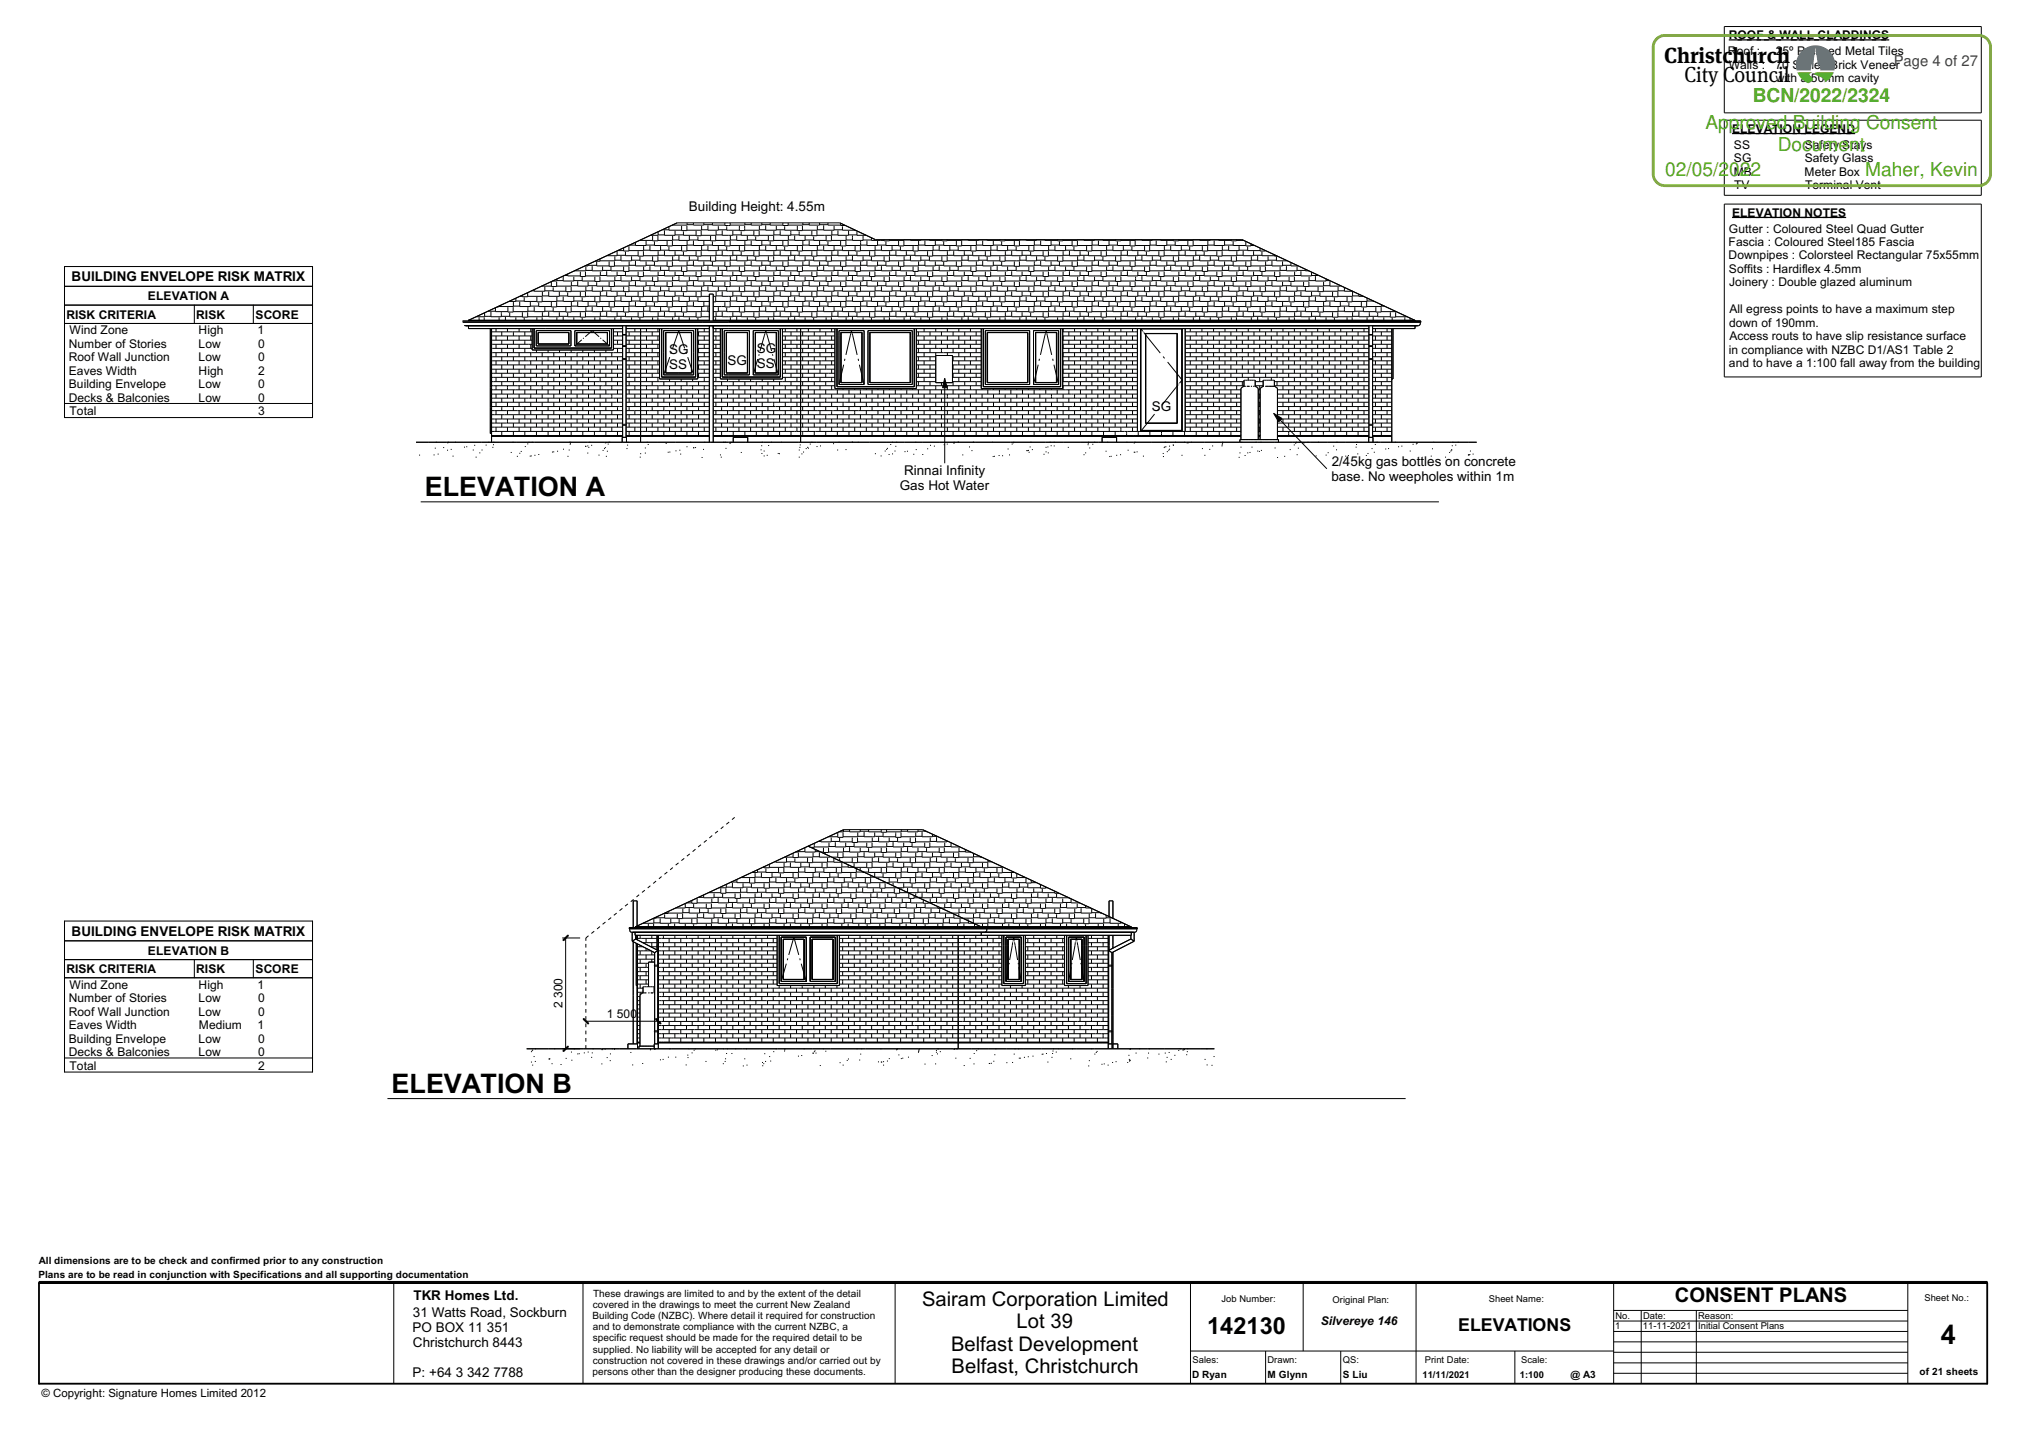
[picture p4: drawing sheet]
<svg xmlns="http://www.w3.org/2000/svg" width="420mm" height="297mm" viewBox="0 0 420 297" stroke-linecap="round" stroke-linejoin="round" font-family="sans-serif">
<defs><g id="words">
<g font-size="5.6">
<text x="88.1" y="103">ELEVATION A</text>
<text x="81.2" y="226.7">ELEVATION B</text>
<text x="402.5" y="278.8">4</text>
</g>
<text font-size="4.9" x="250.3" y="276.7">142130</text>
<g font-size="4.5">
<text x="345.1" y="13.1">Christchurch</text>
<text x="349.3" y="17.1">City Council</text>
</g>
<g font-size="4.2">
<text x="191.2" y="270.8">Sairam Corporation Limited</text>
<text x="210.8" y="275.5">Lot 39</text>
<text x="347.3" y="270.1">CONSENT PLANS</text>
<text x="197.2" y="280.2">Belfast Development</text>
<text x="197.4" y="284.8">Belfast, Christchurch</text>
</g>
<g font-size="4" fill="#5db100">
<text x="363.5" y="21.2">BCN/2022/2324</text>
<text x="353.7" y="26.7">Approved Building Consent</text>
<text x="368.7" y="31.3">Document</text>
<text x="345.4" y="36.5">02/05/2022</text>
<text x="386.8" y="36.5">Maher, Kevin</text>
</g>
<text font-size="3.7" x="302.4" y="276.1">ELEVATIONS</text>
<text font-size="3.1" fill="#404040" x="392.7" y="13.7">Page 4 of 27</text>
<g font-size="2.8">
<text x="142.9" y="43.7">Building Height: 4.55m</text>
<text x="14.9" y="58.3">BUILDING ENVELOPE RISK MATRIX</text>
<text x="138.8" y="73.5">SG</text>
<text x="138.8" y="76.6">SS</text>
<text x="150.9" y="75.7">SG</text>
<text x="156.9" y="73.3">SG</text>
<text x="156.9" y="76.4">SS</text>
<text x="238.8" y="85.2">SG</text>
<text x="186.6" y="101.7">Gas Hot Water</text>
<text x="187.5" y="98.6">Rinnai Infinity</text>
<text x="276.1" y="99.7">base. No weepholes within 1m</text>
<text x="276.2" y="96.6">2/45kg gas bottles on concrete</text>
<text x="14.9" y="194.1">BUILDING ENVELOPE RISK MATRIX</text>
<text x="85.7" y="269.6">TKR Homes Ltd.</text>
<text x="85.6" y="273.2">31 Watts Road, Sockburn</text>
<text x="85.6" y="276.3">PO BOX 11 351</text>
<text x="85.6" y="279.4">Christchurch 8443</text>
<text x="85.6" y="285.6">P: +64 3 342 7788</text>
</g>
<g font-size="2.5">
<text x="358.4" y="11.4">Roof :</text>
<text x="358.5" y="8.1">ROOF &amp; WALL CLADDINGS</text>
<text x="368.3" y="11.4">25º Pressed Metal Tiles</text>
<text x="358.5" y="14.2">Walls :</text>
<text x="368.2" y="14.2">70 Series Brick Veneer</text>
<text x="368.3" y="17">with a 50mm cavity</text>
<text x="359.2" y="27.6">ELEVATION LEGEND</text>
<text x="359.6" y="30.9">SS</text>
<text x="359.6" y="33.7">SG</text>
<text x="374.3" y="30.9">Safety Stays</text>
<text x="374.3" y="33.7">Safety Glass</text>
<text x="359.5" y="36.4">MB</text>
<text x="359.7" y="39.2">TV</text>
<text x="374.2" y="36.4">Meter Box</text>
<text x="374.4" y="39.2">Terminal Vent</text>
<text x="359.2" y="45">ELEVATION NOTES</text>
<text x="358.5" y="51.1">Fascia : Coloured Steel185 Fascia</text>
<text x="358.5" y="53.8">Downpipes : Colorsteel Rectangular 75x55mm</text>
<text x="358.6" y="48.3">Gutter : Coloured Steel Quad Gutter</text>
<text x="358.6" y="56.6">Soffits : Hardiflex 4.5mm</text>
<text x="358.6" y="59.4">Joinery : Double glazed aluminum</text>
<text x="30.7" y="62.3">ELEVATION A</text>
<text x="358.6" y="65">All egress points to have a maximum step</text>
<text x="13.8" y="66.1">RISK CRITERIA</text>
<text x="14.4" y="69.3">Wind Zone</text>
<text x="40.7" y="66.1">RISK</text>
<text x="41.2" y="69.3">High</text>
<text x="53" y="66.1">SCORE</text>
<text x="53.4" y="69.3">1</text>
<text x="358.6" y="67.8">down of 190mm.</text>
<text x="358.6" y="70.6">Access routs to have slip resistance surface</text>
<text x="14.3" y="72.1">Number of Stories</text>
<text x="14.3" y="74.9">Roof Wall Junction</text>
<text x="14.3" y="77.7">Eaves Width</text>
<text x="41.2" y="72.1">Low</text>
<text x="41.2" y="74.9">Low</text>
<text x="41.2" y="77.7">High</text>
<text x="53.5" y="72.1">0</text>
<text x="53.5" y="74.9">0</text>
<text x="53.6" y="77.7">2</text>
<text x="358.5" y="73.4">in compliance with NZBC D1/AS1 Table 2</text>
<text x="358.6" y="76.2">and to have a 1:100 fall away from the building</text>
<text x="14.3" y="80.5">Building Envelope</text>
<text x="14.3" y="83.3">Decks &amp; Balconies</text>
<text x="41.2" y="83.3">Low</text>
<text x="41.2" y="80.5">Low</text>
<text x="53.5" y="83.3">0</text>
<text x="53.5" y="80.5">0</text>
<text x="14.4" y="86.1">Total</text>
<text x="53.5" y="86.1">3</text>
<text x="13.8" y="201.8">RISK CRITERIA</text>
<text x="30.7" y="198">ELEVATION B</text>
<text x="40.7" y="201.8">RISK</text>
<text x="53" y="201.8">SCORE</text>
<text x="14.3" y="207.9">Number of Stories</text>
<text x="14.4" y="205.1">Wind Zone</text>
<text x="41.2" y="205.1">High</text>
<text x="41.2" y="207.9">Low</text>
<text x="53.4" y="205.1">1</text>
<text x="53.5" y="207.9">0</text>
<text x="116.7" y="209.2" transform="rotate(-90 116.7 209.2)">2 300</text>
<text x="14.3" y="210.7">Roof Wall Junction</text>
<text x="14.3" y="213.5">Eaves Width</text>
<text x="41.2" y="210.7">Low</text>
<text x="41.2" y="213.5">Medium</text>
<text x="53.4" y="213.5">1</text>
<text x="53.5" y="210.7">0</text>
<text x="125.8" y="211.2">1 500</text>
<text x="14.3" y="216.3">Building Envelope</text>
<text x="14.3" y="219.1">Decks &amp; Balconies</text>
<text x="14.4" y="221.9">Total</text>
<text x="41.2" y="219.1">Low</text>
<text x="41.2" y="216.3">Low</text>
<text x="53.5" y="219.1">0</text>
<text x="53.5" y="216.3">0</text>
<text x="53.6" y="221.9">2</text>
<text x="273.9" y="274.8">Silvereye 146</text>
</g>
<text font-size="2.4" x="8.6" y="289.7">© Copyright: Signature Homes Limited 2012</text>
<g font-size="2.1">
<text x="8.1" y="262.3">All dimensions are to be check and confirmed prior to any construction</text>
<text x="8" y="265.1">Plans are to be read in conjunction with Specifications and all supporting documentation</text>
<text x="123" y="268.9">These drawings are limited to and by the extent of the detail</text>
<text x="122.9" y="273.6">Building Code (NZBC). Where detail it required for construction</text>
<text x="122.9" y="271.3">covered in the drawings to meet the current New Zealand</text>
<text x="122.9" y="275.9">and to demonstrate compliance with the current NZBC, a</text>
<text x="122.9" y="278.3">specific request should be made for the required detail to be</text>
<text x="122.9" y="280.6">supplied. No liability will be accepted for any detail or</text>
<text x="122.9" y="285.2">persons other than the designer producing these documents.</text>
<text x="122.9" y="282.9">construction not covered in these drawings and/or carried out by</text>
<text x="247.2" y="285.9">D Ryan</text>
<text x="262.9" y="285.9">M Glynn</text>
<text x="278.5" y="285.9">S Liu</text>
<text x="325.7" y="285.9">@ A3</text>
<text x="398.1" y="285.2">of 21 sheets</text>
</g>
<g font-size="1.9">
<text x="399.1" y="269.9">Sheet No.:</text>
<text x="253.3" y="270.1">Job Number:</text>
<text x="276.4" y="270.3">Original Plan:</text>
<text x="308.7" y="270.1">Sheet Name:</text>
<text x="335" y="275.8">1</text>
<text x="335" y="273.6">No.</text>
<text x="340.7" y="275.8">11-11-2021</text>
<text x="340.7" y="273.6">Date:</text>
<text x="352.2" y="273.6">Reason:</text>
<text x="352.2" y="275.8">Initial Consent Plans</text>
<text x="247.3" y="282.7">Sales:</text>
<text x="262.8" y="282.7">Drawn:</text>
<text x="278.5" y="282.7">QS:</text>
<text x="295" y="285.8">11/11/2021</text>
<text x="295.5" y="282.7">Print Date:</text>
<text x="315.2" y="285.8">1:100</text>
<text x="315.5" y="282.8">Scale:</text>
</g>
</g></defs>
<path d="M8.1 266.1h404v20.9h-404z" fill="none" stroke="#000" stroke-width=".38"/>
<g fill="none" stroke="#000" stroke-width=".21">
<path d="M357.6 5.5h53.3v17.9h-53.3zM357.6 24.9h53.3v15.6h-53.3zM13.4 59.4h51.4M13.4 55.3h51.4v31.3h-51.4zM112.3 59.4h2M113 59.5v.9h-2.2v-.3M114.3 58.5v.9h1.1v-.9M114.7 59.6v.8h2.6M115.5 57.9v.4h-.9M115.5 58.2h1.3M116.8 57.3v1h2.2v-.9M117.1 57.1h.6"/>
<path d="M117.3 59.5v1h1.1v-1M117.7 56.9v.3h2.7M118.5 58.5v.9h-3.1M118.5 59.3h1.3M119 58.2h1.7M119.8 58.3v1.1h2.2v-.9M120.4 56.3v1.1h1v-1.1M120.7 57.5v.8h2.7M121.5 55.3v.9h-2.4M121.5 59.5v.9h-3.1M121.5 56.1h1.3M122 54.9v.3h-.6"/>
<path d="M122 59.3h1.7M122 55h1.7M122.8 55.2v1h2.2v-.9M122.8 59.4v1h2.2v-.9M123.4 57.4v1h1v-1M123.7 54.3v.9h2.6M123.7 58.5v.9h2.6M124.4 53.7v.5h-1M124.5 56.3v.9h-3.1M124.5 57.1h1.3M125 56.1h1.7M125.8 56.3v.9h2.2v-.9"/>
<path d="M126.3 54.2v1h1.1v-1M126.3 58.5v.9h1.1v-.9M126.7 55.4v.8h2.6M126.7 59.6v.8h2.6M127.5 53.2v.9h-3.1M127.5 57.4v.9h-3.1M127.5 58.2h1.3M127.5 54h1.3M128 52.1v.9h-2.1M128 57.1h1.7M128 53h1.7M128.1 52h1.2"/>
<path d="M128.8 53.1v1h2.2v-.9M128.8 57.3v1h2.2v-.9M129.3 55.3v1h1.1v-1M129.3 59.5v1h1.1v-1M129.7 52.2v.8h2.6M129.7 56.4v.8h2.6M130.4 51.1v1h-1.1v-.7M130.5 50.9h-.1M130.5 54.2v1h-3.1M130.5 58.5v.9h-3.1M130.5 59.3h1.3M130.5 55h1.3"/>
<path d="M130.6 50.8h1.2M131 58.2h1.7M131 54h1.7M131.8 54.1v1.1h2.2v-1M131.8 58.3v1.1h2.2v-.9M132.3 52.1v1h1.1v-1M132.3 56.3v1.1h1.1v-1.1M132.7 49.8l2.6 .1M132.7 53.3v.8h2.6M132.7 57.5v.8h2.6M133.5 51.1v.9h-3.1M133.5 55.3v.9h-3.1"/>
<path d="M133.5 59.5v.9h-3.1M133.5 56.1h1.3M133.5 51.9h1.3M134 50v.9h-2.2v-.6M134 59.3h1.7M134 55h1.7M134 50.8h1.7M134.8 51v1h2.2v-.9M134.8 55.2v1h2.2v-.9M134.8 59.4v1h2.2v-.9M135.3 48.9v1.1h1.1v-1.1M135.3 53.2v1h1.1v-1"/>
<path d="M135.3 57.4v1h1.1v-1M135.7 50.1v.8h2.6M135.7 54.3v.9h2.6M135.7 58.5v.9h2.6M136.5 48.1v.7h-1.6M136.5 52.1v.9h-3.1M136.5 56.3v.9h-3.1M136.5 57.1h1.3M136.5 53h1.3M136.5 48.7h1.3M137 56.1h1.7M137 51.9h1.7"/>
<path d="M137.4 47.7h1.3M137.8 47.8v1h2.2v-.9M137.8 52v1h2.2v-.9M137.8 56.3v.9h2.2v-.9M138.3 50v1h1.1v-1M138.3 54.2v1h1.1v-1M138.3 58.5v.9h1.1v-.9M138.7 47v.8h2.7M138.7 51.1v.9h2.7M138.7 55.4v.8h2.7M138.7 59.6v.8h2.7M139.5 48.9v1h-3.1"/>
<path d="M139.5 53.2v.9h-3.1M139.5 57.4v.9h-3.1M139.5 58.2h1.3M139.5 54h1.3M139.5 49.8h1.3M140 57.1h1.7M140 53h1.7M140 48.7h1.7M140.8 48.9v1h2.2v-1M140.8 53.1v1h2.2v-.9M140.8 57.3v1h2.2v-.9M141.4 46.9v.9h1.1v-.9"/>
<path d="M141.4 51.1v1h1.1v-1M141.4 55.3v1h1.1v-1M141.4 59.5v1h1.1v-1M141.7 48v.8h2.7M141.7 52.2v.8h2.7M141.7 56.4v.8h2.7M142.5 46.2v.5l-3.2 .1M142.5 50v.9h-3.1M142.5 54.2v1h-3.1M142.5 58.5v.9h-3.1M142.5 59.3h1.3M142.5 55h1.3"/>
<path d="M142.5 50.8h1.3M142.5 46.6h1.3M143 58.2h1.7M143 54h1.7M143 49.8h1.7M143.8 46.2v.5h2.2v-.5M143.8 49.9v1h2.2v-.9M143.8 54.1v1.1h2.2v-1M143.8 58.3v1.1h2.2v-.9M144.4 47.9v1h1v-1M144.4 52.1v1h1v-1M144.4 56.3v1.1h1v-1.1"/>
<path d="M144.7 49.1v.8h2.7M144.7 53.3v.8h2.7M144.7 57.5v.8h2.7M145.5 46.9v.9h-3M145.5 51.1v.9h-3M145.5 55.3v.9h-3M145.5 59.5v.9h-3M145.5 56.1h1.3M145.5 51.9h1.3M145.5 47.7h1.3M146 59.3h1.7M146 55h1.7"/>
<path d="M146 50.8h1.7M146 46.6h1.7M146.8 59.4v1h2.2v-.9M146.8 46.7v1.1h2.2v-.9M146.8 51v1h2.2v-.9M146.8 55.2v1h2.2v-.9M147.4 48.9v1.1h1v-1.1M147.4 53.2v1h1v-1M147.4 57.4v1h1v-1M147.7 58.5v.9h2.6M147.7 46.2v.5h2.6M147.7 50.1v.8h2.6"/>
<path d="M147.7 54.3v.9h2.6M148.5 47.9v.9h-3.1M148.5 52.1v.9h-3.1M148.5 56.3v.9h-3.1M148.5 57.1h1.3M148.5 53h1.3M148.5 48.7h1.3M149 56.1h1.7M149 51.9h1.7M149 47.7h1.7M149.8 47.8v1h2.2v-.9M149.8 52v1h2.2v-.9"/>
<path d="M149.8 56.3v.9h2.2v-.9M150.3 58.5v.9h1.1v-.9M150.3 46.2v.6h1.1v-.6M150.3 50v1h1.1v-1M150.3 54.2v1h1.1v-1M150.7 59.6v.8h2.6M150.7 46.9v.9h2.6M150.7 51.1v.9h2.6M150.7 55.4v.8h2.6M151.5 57.4v.9h-3.1M151.5 58.2h1.3M151.5 53.2v.9h-3.1"/>
<path d="M151.5 48.9v1h-3.1M151.5 54h1.3M151.5 49.8h1.3M152 57.1h1.7M152 53h1.7M152 48.7h1.7M152.8 57.3v1h2.2v-.9M152.8 53.1v1h2.2v-.9M152.8 48.9v1h2.2v-1M153.3 59.5v1h1.1v-1M153.3 55.3v1h1.1v-1M153.3 51.1v1h1.1v-1"/>
<path d="M153.3 46.9v.9h1.1v-.9M153.7 56.4v.8h2.6M153.7 52.2v.8h2.6M153.7 48v.8h2.6M154.5 46.2v.5h-3.1M154.5 50v.9h-3.1M154.5 54.2v1h-3.1M154.5 58.5v.9h-3.1M154.5 59.3h1.3M154.5 55h1.3M154.5 50.8h1.3M154.5 46.6h1.3"/>
<path d="M155 58.2h1.7M155 54h1.7M155 49.8h1.7M155.8 58.3v1.1h2.2v-.9M155.8 54.1v1.1h2.2v-1M155.8 49.9v1h2.2v-.9M155.8 46.2v.5h2.2v-.5M156.3 56.3v1.1h1.1v-1.1M156.3 52.1v1h1.1v-1M156.3 47.9v1h1.1v-1M156.7 57.5v.8h2.6M156.7 53.3v.8h2.6"/>
<path d="M156.7 49.1v.8h2.6M157.5 59.5v.9h-3.1M157.5 55.3v.9h-3.1M157.5 56.1h1.3M157.5 51.1v.9h-3.1M157.5 46.9v.9h-3.1M157.5 51.9h1.3M157.5 47.7h1.3M158 59.3h1.7M158 55h1.7M158 50.8h1.7M158 46.6h1.7"/>
<path d="M158.8 59.4v1h2.2v-.9M158.8 55.2v1h2.2v-.9M158.8 51v1h2.2v-.9M158.8 46.7v1.1h2.2v-.9M159.3 48.9v1.1h1.1v-1.1M159.3 53.2v1h1.1v-1M159.3 57.4v1h1.1v-1M159.7 58.5v.9h2.6M159.7 54.3v.9h2.6M159.7 50.1v.8h2.6M159.7 46.2v.5h2.6M160.5 47.9v.9h-3.1"/>
<path d="M160.5 52.1v.9h-3.1M160.5 56.3v.9h-3.1M160.5 57.1h1.3M160.5 53h1.3M160.5 48.7h1.3M161 56.1h1.7M161 51.9h1.7M161 47.7h1.7M161.8 56.3v.9h2.2v-.9M161.8 52v1h2.2v-.9M161.8 47.8v1h2.2v-.9M162.3 58.5v.9h1.1v-.9"/>
<path d="M162.3 54.2v1h1.1v-1M162.3 50v1h1.1v-1M162.3 46.2v.6h1.1v-.6M162.7 59.6v.8h2.7M162.7 55.4v.8h2.7M162.7 51.1v.9h2.7M162.7 46.9v.9h2.7M163.5 57.4v.9h-3.1M163.5 58.2h1.3M163.5 53.2v.9h-3.1M163.5 48.9v1h-3.1M163.5 54h1.3"/>
<path d="M163.5 49.8h1.3M164 57.1h1.7M164 53h1.7M164 48.7h1.7M164.8 57.3v1h2.2v-.9M164.8 53.1v1h2.2v-.9M164.8 48.9v1h2.2v-1M165.4 59.5v1h1v-1M165.4 55.3v1h1v-1M165.4 51.1v1h1v-1M165.4 46.9v.9h1v-.9M165.7 56.4v.8h2.7"/>
<path d="M165.7 52.2v.8h2.7M165.7 48v.8h2.7M166.5 46.2v.5h-3.1M166.5 50v.9h-3.1M166.5 54.2v1h-3.1M166.5 58.5v.9h-3.1M166.5 59.3h1.3M166.5 55h1.3M166.5 50.8h1.3M166.5 46.6h1.3M167 58.2h1.7M167 54h1.7"/>
<path d="M167 49.8h1.7M167.8 58.3v1.1h2.2v-.9M167.8 54.1v1.1h2.2v-1M167.8 49.9v1h2.2v-.9M167.8 46.2v.5h2.2v-.5M168.4 56.3v1.1h1v-1.1M168.4 52.1v1h1v-1M168.4 47.9v1h1v-1M168.7 57.5v.8h2.6M168.7 53.3v.8h2.6M168.7 49.1v.8h2.6M169.5 59.5v.9h-3.1"/>
<path d="M169.5 55.3v.9h-3.1M169.5 56.1h1.3M169.5 51.1v.9h-3.1M169.5 46.9v.9h-3.1M169.5 51.9h1.3M169.5 47.7h1.3M170 59.3h1.7M170 55h1.7M170 50.8h1.7M170 46.6h1.7M170.8 59.4v1h2.2v-.9M170.8 55.2v1h2.2v-.9"/>
<path d="M170.8 51v1h2.2v-.9M170.8 46.7v1.1h2.2v-.9M171.3 57.4v1h1.1v-1M171.3 53.2v1h1.1v-1M171.3 48.9v1.1h1.1v-1.1M171.7 58.5v.9h2.6M171.7 54.3v.9h2.6M171.7 50.1v.8h2.6M171.7 46.2v.5h2.6M172.5 47.9v.9h-3.1M172.5 52.1v.9h-3.1M172.5 56.3v.9h-3.1"/>
<path d="M172.5 57.1h1.3M172.5 53h1.3M172.5 48.7h1.3M173 56.1h1.7M173 51.9h1.7M173 47.7h1.7M173.8 56.3v.9h2.2v-.9M173.8 52v1h2.2v-.9M173.8 47.8v1h2.2v-.9M174.3 58.5v.9h1.1v-.9M174.3 54.2v1h1.1v-1M174.3 50v1h1.1v-1"/>
<path d="M174.3 46.4v.4h1M174.7 59.6v.8h2.6M174.7 55.4v.8h2.6M174.7 51.1v.9h2.6M174.7 46.9v.9h2.9M175.5 57.4v.9h-3.1M175.5 58.2h1.3M175.5 53.2v.9h-3.1M175.5 48.9v1h-3.1M175.5 54h1.3M175.5 49.8h1.3M176 57.1h1.7"/>
<path d="M176 53h1.7M176 48.7h1.7M176.8 57.3v1h2.2v-.9M176.8 53.1v1h2.2v-.9M176.8 48.9v1h2.2v-1M177.3 51.1v1h1.1v-1M177.3 55.3v1h1.1v-1M177.3 59.5v1h1.1v-1M177.7 56.4v.8h2.6M177.7 52.2v.8h2.6M177.7 48v.8h2M178.5 50v.9h-3.1"/>
<path d="M178.5 54.2v1h-3.1M178.5 58.5v.9h-3.1M178.5 59.3h1.3M178.5 55h1.3M178.5 50.8h1.3M179 58.2h1.7M179 54h1.7M179 49.8h1.7M179.8 58.3v1.1h2.2v-.9M179.8 54.1v1.1h2.2v-1M179.8 49.9v1h2.2v-.9M180.3 56.3v1.1h1.1v-1.1"/>
<path d="M180.3 52.1v1h1.1v-1M180.7 57.5v.8h2.6M180.7 53.3v.8h2.6M180.7 49.3v.6h2.6M181.5 59.5v.9h-3.1M181.5 55.3v.9h-3.1M181.5 56.1h1.3M181.5 51.1v.9h-3.1M181.5 51.9h1.3M182 59.3h1.7M182 55h1.7M182 50.8h1.7"/>
<path d="M182.8 59.4v1h2.2v-.9M182.8 55.2v1h2.2v-.9M182.8 51v1h2.2v-.9M183.3 49.7v.3h1.1v-.3M183.3 53.2v1h1.1v-1M183.3 57.4v1h1.1v-1M183.7 58.5v.9h2.7M183.7 54.3v.9h2.7M183.7 50.1v.8h2.7M184.5 52.1v.9h-3.1M184.5 56.3v.9h-3.1M184.5 57.1h1.3"/>
<path d="M184.5 53h1.3M185 56.1h1.7M185 51.9h1.7M185.8 56.3v.9h2.2v-.9M185.8 52v1h2.2v-.9M186.4 58.5v.9h1.1v-.9M186.4 54.2v1h1.1v-1M186.4 50v1h1.1v-1M186.7 59.6v.8h2.7M186.7 55.4v.8h2.7M186.7 51.1v.9h2.7M187.5 57.4v.9h-3.1"/>
<path d="M187.5 58.2h1.3M187.5 53.2v.9h-3.1M187.5 49.7v.2h-3.1M187.5 54h1.3M187.5 49.8h1.3M188 57.1h1.7M188 53h1.7M188.8 57.3v1h2.2v-.9M188.8 53.1v1h2.2v-.9M188.8 49.7v.2h2.2v-.2M189.4 59.5v1h1v-1M189.4 55.3v1h1v-1"/>
<path d="M189.4 51.1v1h1v-1M189.7 56.4v.8h2.7M189.7 52.2v.8h2.7M190.5 50v.9h-3M190.5 54.2v1h-3M190.5 58.5v.9h-3M190.5 59.3h1.3M190.5 55h1.3M190.5 50.8h1.3M191 58.2h1.7M191 54h1.7M191 49.8h1.7"/>
<path d="M191.8 58.3v1.1h2.2v-.9M191.8 54.1v1.1h2.2v-1M191.8 49.9v1h2.2v-.9M192.4 56.3v1.1h1v-1.1M192.4 52.1v1h1v-1M192.7 57.5v.8h2.6M192.7 53.3v.8h2.6M192.7 49.7v.2h2.6M193.5 59.5v.9h-3.1M193.5 55.3v.9h-3.1M193.5 56.1h1.3M193.5 51.1v.9h-3.1"/>
<path d="M193.5 51.9h1.3M194 59.3h1.7M194 55h1.7M194 50.8h1.7M194.8 59.4v1h2.2v-.9M194.8 55.2v1h2.2v-.9M194.8 51v1h2.2v-.9M195.3 49.7v.3h1.1v-.3M195.3 53.2v1h1.1v-1M195.3 57.4v1h1.1v-1M195.7 58.5v.9h2.6M195.7 54.3v.9h2.6"/>
<path d="M195.7 50.1v.8h2.6M196.5 52.1v.9h-3.1M196.5 56.3v.9h-3.1M196.5 57.1h1.3M196.5 53h1.3M197 56.1h1.7M197 51.9h1.7M197.8 56.3v.9h2.2v-.9M197.8 52v1h2.2v-.9M198.3 58.5v.9h1.1v-.9M198.3 54.2v1h1.1v-1M198.3 50v1h1.1v-1"/>
<path d="M198.7 59.6v.8h2.6M198.7 55.4v.8h2.6M198.7 51.1v.9h2.6M199.5 57.4v.9h-3.1M199.5 58.2h1.3M199.5 53.2v.9h-3.1M199.5 49.7v.2h-3.1M199.5 54h1.3M199.5 49.8h1.3M200 57.1h1.7M200 53h1.7M200.8 57.3v1h2.2v-.9"/>
<path d="M200.8 53.1v1h2.2v-.9M200.8 49.7v.2h2.2v-.2M201.3 51.1v1h1.1v-1M201.3 55.3v1h1.1v-1M201.3 59.5v1h1.1v-1M201.7 56.4v.8h2.6M201.7 52.2v.8h2.6M202.5 50v.9h-3.1M202.5 54.2v1h-3.1M202.5 58.5v.9h-3.1M202.5 59.3h1.3M202.5 55h1.3"/>
<path d="M202.5 50.8h1.3M203 58.2h1.7M203 54h1.7M203 49.8h1.7M203.8 58.3v1.1h2.2v-.9M203.8 54.1v1.1h2.2v-1M203.8 49.9v1h2.2v-.9M204.3 56.3v1.1h1.1v-1.1M204.3 52.1v1h1.1v-1M204.7 57.5v.8h2.6M204.7 53.3v.8h2.6M204.7 49.7v.2h2.6"/>
<path d="M205.5 59.5v.9h-3.1M205.5 55.3v.9h-3.1M205.5 56.1h1.3M205.5 51.1v.9h-3.1M205.5 51.9h1.3M206 59.3h1.7M206 55h1.7M206 50.8h1.7M206.8 59.4v1h2.2v-.9M206.8 55.2v1h2.2v-.9M206.8 51v1h2.2v-.9M207.3 49.7v.3h1.1v-.3"/>
<path d="M207.3 53.2v1h1.1v-1M207.3 57.4v1h1.1v-1M207.7 58.5v.9h2.7M207.7 54.3v.9h2.7M207.7 50.1v.8h2.7M208.5 52.1v.9h-3.1M208.5 56.3v.9h-3.1M208.5 57.1h1.3M208.5 53h1.3M209 56.1h1.7M209 51.9h1.7M209.8 56.3v.9h2.2v-.9"/>
<path d="M209.8 52v1h2.2v-.9M210.4 58.5v.9h1v-.9M210.4 54.2v1h1v-1M210.4 50v1h1v-1M210.7 59.6v.8h2.7M210.7 55.4v.8h2.7M210.7 51.1v.9h2.7M211.5 57.4v.9h-3.1M211.5 58.2h1.3M211.5 53.2v.9h-3.1M211.5 49.7v.2h-3.1M211.5 54h1.3"/>
<path d="M211.5 49.8h1.3M212 57.1h1.7M212 53h1.7M212.8 57.3v1h2.2v-.9M212.8 53.1v1h2.2v-.9M212.8 49.7v.2h2.2v-.2M213.4 59.5v1h1v-1M213.4 55.3v1h1v-1M213.4 51.1v1h1v-1M213.7 56.4v.8h2.6M213.7 52.2v.8h2.6M214.5 50v.9h-3.1"/>
<path d="M214.5 54.2v1h-3.1M214.5 58.5v.9h-3.1M214.5 59.3h1.3M214.5 55h1.3M214.5 50.8h1.3M215 58.2h1.7M215 54h1.7M215 49.8h1.7M215.8 58.3v1.1h2.2v-.9M215.8 54.1v1.1h2.2v-1M215.8 49.9v1h2.2v-.9M216.3 56.3v1.1h1.1v-1.1"/>
<path d="M216.3 52.1v1h1.1v-1M216.7 57.5v.8h2.6M216.7 53.3v.8h2.6M216.7 49.7v.2h2.6M217.5 59.5v.9h-3.1M217.5 55.3v.9h-3.1M217.5 56.1h1.3M217.5 51.1v.9h-3.1M217.5 51.9h1.3M218 59.3h1.7M218 55h1.7M218 50.8h1.7"/>
<path d="M218.8 59.4v1h2.2v-.9M218.8 55.2v1h2.2v-.9M218.8 51v1h2.2v-.9M219.3 49.7v.3h1.1v-.3M219.3 53.2v1h1.1v-1M219.3 57.4v1h1.1v-1M219.7 58.5v.9h2.6M219.7 54.3v.9h2.6M219.7 50.1v.8h2.6M220.5 52.1v.9h-3.1M220.5 56.3v.9h-3.1M220.5 57.1h1.3"/>
<path d="M220.5 53h1.3M221 56.1h1.7M221 51.9h1.7M221.8 56.3v.9h2.2v-.9M221.8 52v1h2.2v-.9M222.3 58.5v.9h1.1v-.9M222.3 54.2v1h1.1v-1M222.3 50v1h1.1v-1M222.7 59.6v.8h2.6M222.7 55.4v.8h2.6M222.7 51.1v.9h2.6M223.5 57.4v.9h-3.1"/>
<path d="M223.5 58.2h1.3M223.5 53.2v.9h-3.1M223.5 49.7v.2h-3.1M223.5 54h1.3M223.5 49.8h1.3M224 57.1h1.7M224 53h1.7M224.8 57.3v1h2.2v-.9M224.8 53.1v1h2.2v-.9M224.8 49.7v.2h2.2v-.2M225.3 51.1v1h1.1v-1M225.3 55.3v1h1.1v-1"/>
<path d="M225.3 59.5v1h1.1v-1M225.7 56.4v.8h2.6M225.7 52.2v.8h2.6M226.5 50v.9h-3.1M226.5 54.2v1h-3.1M226.5 58.5v.9h-3.1M226.5 59.3h1.3M226.5 55h1.3M226.5 50.8h1.3M227 58.2h1.7M227 54h1.7M227 49.8h1.7"/>
<path d="M227.8 58.3v1.1h2.2v-.9M227.8 54.1v1.1h2.2v-1M227.8 49.9v1h2.2v-.9M228.3 56.3v1.1h1.1v-1.1M228.3 52.1v1h1.1v-1M228.7 57.5v.8h2.7M228.7 53.3v.8h2.7M228.7 49.7v.2h2.7M229.5 59.5v.9h-3.1M229.5 55.3v.9h-3.1M229.5 56.1h1.3M229.5 51.1v.9h-3.1"/>
<path d="M229.5 51.9h1.3M230 59.3h1.7M230 55h1.7M230 50.8h1.7M230.8 59.4v1h2.2v-.9M230.8 55.2v1h2.2v-.9M230.8 51v1h2.2v-.9M231.4 49.7v.3h1.1v-.3M231.4 53.2v1h1.1v-1M231.4 57.4v1h1.1v-1M231.7 58.5v.9h2.7M231.7 54.3v.9h2.7"/>
<path d="M231.7 50.1v.8h2.7M232.5 52.1v.9h-3.1M232.5 56.3v.9h-3.1M232.5 57.1h1.3M232.5 53h1.3M233 56.1h1.7M233 51.9h1.7M233.8 56.3v.9h2.2v-.9M233.8 52v1h2.2v-.9M234.4 58.5v.9h1v-.9M234.4 54.2v1h1v-1M234.4 50v1h1v-1"/>
<path d="M234.7 59.6v.8h2.7M234.7 55.4v.8h2.7M234.7 51.1v.9h2.7M235.5 57.4v.9h-3M235.5 58.2h1.3M235.5 53.2v.9h-3M235.5 49.7v.2h-3M235.5 54h1.3M235.5 49.8h1.3M236 57.1h1.7M236 53h1.7M236.8 57.3v1h2.2v-.9"/>
<path d="M236.8 53.1v1h2.2v-.9M236.8 49.7v.2h2.2v-.2M237.4 51.1v1h1v-1M237.4 55.3v1h1v-1M237.4 59.5v1h1v-1M237.7 56.4v.8h2.6M237.7 52.2v.8h2.6M238.5 58.5v.9h-3.1M238.5 59.3h1.3M238.5 54.2v1h-3.1M238.5 50v.9h-3.1M238.5 55h1.3"/>
<path d="M238.5 50.8h1.3M239 58.2h1.7M239 54h1.7M239 49.8h1.7M239.8 58.3v1.1h2.2v-.9M239.8 54.1v1.1h2.2v-1M239.8 49.9v1h2.2v-.9M240.3 56.3v1.1h1.1v-1.1M240.3 52.1v1h1.1v-1M240.7 57.5v.8h2.6M240.7 53.3v.8h2.6M240.7 49.7v.2h2.6"/>
<path d="M241.5 59.5v.9h-3.1M241.5 55.3v.9h-3.1M241.5 56.1h1.3M241.5 51.1v.9h-3.1M241.5 51.9h1.3M242 59.3h1.7M242 55h1.7M242 50.8h1.7M242.8 59.4v1h2.2v-.9M242.8 55.2v1h2.2v-.9M242.8 51v1h2.2v-.9M243.3 49.7v.3h1.1v-.3"/>
<path d="M243.3 53.2v1h1.1v-1M243.3 57.4v1h1.1v-1M243.7 58.5v.9h2.6M243.7 54.3v.9h2.6M243.7 50.1v.8h2.6M244.5 52.1v.9h-3.1M244.5 56.3v.9h-3.1M244.5 57.1h1.3M244.5 53h1.3M245 56.1h1.7M245 51.9h1.7M245.8 56.3v.9h2.2v-.9"/>
<path d="M245.8 52v1h2.2v-.9M246.3 58.5v.9h1.1v-.9M246.3 54.2v1h1.1v-1M246.3 50v1h1.1v-1M246.7 59.6v.8h2.6M246.7 55.4v.8h2.6M246.7 51.1v.9h2.6M247.5 57.4v.9h-3.1M247.5 58.2h1.3M247.5 53.2v.9h-3.1M247.5 49.7v.2h-3.1M247.5 54h1.3"/>
<path d="M247.5 49.8h1.3M248 57.1h1.7M248 53h1.7M248.8 57.3v1h2.2v-.9M248.8 53.1v1h2.2v-.9M248.8 49.7v.2h2.2v-.2M249.3 51.1v1h1.1v-1M249.3 55.3v1h1.1v-1M249.3 59.5v1h1.1v-1M249.7 56.4v.8h2.6M249.7 52.2v.8h2.6M250.5 50v.9h-3.1"/>
<path d="M250.5 54.2v1h-3.1M250.5 58.5v.9h-3.1M250.5 59.3h1.3M250.5 55h1.3M250.5 50.8h1.3M251 58.2h1.7M251 54h1.7M251 49.8h1.7M251.8 58.3v1.1h2.2v-.9M251.8 54.1v1.1h2.2v-1M251.8 49.9v1h2.2v-.9M252.3 56.3v1.1h1.1v-1.1"/>
<path d="M252.3 52.1v1h1.1v-1M252.7 57.5v.8h2.7M252.7 53.3v.8h2.7M252.7 49.7v.2h2.7M253.5 59.5v.9h-3.1M253.5 55.3v.9h-3.1M253.5 56.1h1.3M253.5 51.1v.9h-3.1M253.5 51.9h1.3M254 59.3h1.7M254 55h1.7M254 50.8h1.7"/>
<path d="M254.8 59.4v1h2.2v-.9M254.8 55.2v1h2.2v-.9M254.8 51v1h2.2v-.9M255.4 57.4v1h1v-1M255.4 53.2v1h1v-1M255.4 49.7v.3h1v-.3M255.7 58.5v.9h2.7M255.7 54.3v.9h2.7M255.7 50.1v.8h2.7M256.4 49.9h1.5M256.5 52.1v.9h-3.1M256.5 56.3v.9h-3.1"/>
<path d="M256.5 57.1h1.3M256.5 53h1.3M257 56.1h1.7M257 51.9h1.7M257.8 56.3v.9h2.2v-.9M257.8 52v1h2.2v-.9M258.4 58.5v.9h1v-.9M258.4 54.2v1h1v-1M258.4 50.1v.9h1v-.4M258.7 59.6v.8h2.6M258.7 55.4v.8h2.6M258.7 51.1v.9h2.6"/>
<path d="M259.4 50.9h.8M259.5 57.4v.9h-3.1M259.5 58.2h1.3M259.5 53.2v.9h-3.1M259.5 54h1.3M260 57.1h1.7M260 53h1.7M260.8 57.3v1h2.2v-.9M260.8 53.1v1h2.2v-.9M261.3 51.5v.6l1.1-.1M261.3 55.3v1h1.1v-1M261.3 59.5v1h1.1v-1"/>
<path d="M261.7 56.4v.8h2.6M261.7 52.2v.8h2.6M262.5 54.2v1h-3.1M262.5 58.5v.9h-3.1M262.5 59.3h1.3M262.5 55h1.3M263 58.2h1.7M263 54h1.7M263.8 58.3v1.1h2.2v-.9M263.8 54.1v1.1h2.2v-1M264.3 56.3v1.1h1.1v-1.1M264.3 52.9v.2h.6"/>
<path d="M264.7 57.5v.8h2.6M264.7 53.3v.8h2.3M265.5 59.5v.9h-3.1M265.5 55.3v.9h-3.1M265.5 56.1h1.3M266 59.3h1.7M266 55h1.7M266.8 59.4v1h2.2v-.9M266.8 55.2v1h2.2v-.9M267.3 57.4v1h1.1v-1M267.7 58.5v.9h2.6M267.7 54.4v.8h1.5"/>
<path d="M268.5 56.3v.9h-3.1M268.5 57.1h1.3M269 56.1h1.7M269.8 56.3v.9h2.2v-.8M270.3 58.5v.9h1.1v-.9M270.7 59.6v.8h2.6M270.7 55.8v.4h.8M271.5 57.4v.9h-3.1M271.5 58.2h1.3M272 57.1h1.6M272.8 57.3v1h2.2v-.5M273.3 59.5v1h1.1v-1"/>
<path d="M274.5 58.5v.9h-3.1M274.5 59.3h1.3M275 58.2h.8M275.8 58.3v1.1h2.2v-.2M277.5 59.5v.9h-3.1M278 59.3h.1M278.8 59.6v.8h1.7M357.6 42.3h53.3v35.9h-53.3zM13.4 63.3h51.4M13.4 67.1h51.4M40.3 63.3v3.8M52.5 63.3v3.8"/>
<path d="M95.9 66.6h198.7M97.2 67.6v.6h31.9M97.2 66.5v.1M99.4 65.8v.7M100.4 65.8v.7M100.5 64.9v.8h-1.7M100.5 65.6h1.3M101.2 64.6h1.5M101.7 68.2v21.7h.2M101.8 64.7v1h2.2v-.9M101.9 79.2h27.2M101.9 78.3h27.2"/>
<path d="M101.9 77.4h27.2M101.9 76.6h27.2M101.9 75.7h27.2M101.9 74.8h27.2M101.9 74h27.2M101.9 73.2h27.2M101.9 72.3h8.5M101.9 71.4h8.5M101.9 70.6h8.5M101.9 69.7h8.5M101.9 68.8h8.5M101.9 68.2v23.5"/>
<path d="M102.7 63.8v.8h2.6M102.9 68.2v.6M102.9 69.7v.9M102.9 71.4v.9M102.9 73.2v.8M102.9 74.8v.9M102.9 76.6v.8M102.9 78.3v.9M103.4 63.5v.2h-.3M103.5 65.8v.7M104 65.6h1.7M104.1 68.8v.9"/>
<path d="M104.1 70.6v.8M104.1 72.3v.9M104.1 74v.8M104.1 75.7v.9M104.1 77.4v.9M104.1 79.2v.8M104.8 65.7v.8M105.2 68.2v.6M105.2 69.7v.9M105.2 71.4v.9M105.2 73.2v.8M105.2 74.8v.9"/>
<path d="M105.2 76.6v.8M105.2 78.3v.9M105.3 63.7v1h1.1v-1M105.7 64.9v.8h2.6M106.5 62.7v.9h-3.1M106.5 68.8v.9M106.5 70.6v.8M106.5 72.3v.9M106.5 74v.8M106.5 75.7v.9M106.5 77.4v.9M106.5 79.2v.8"/>
<path d="M106.5 63.5h1.3M107 61.8v.7h-1.5M107 65.8v.7M107 62.4h1.7M107.7 68.2v.6M107.7 69.7v.9M107.7 71.4v.9M107.7 73.2v.8M107.7 74.8v.9M107.7 76.6v.8M107.7 78.3v.9M107.8 62.6v1h2.2v-.9"/>
<path d="M107.8 61.5h.5M108.3 64.8v1h1.1v-1M108.7 61.7v.8h2.6M108.7 65.9v.6M108.8 68.8v.9M108.8 70.6v.8M108.8 72.3v.9M108.8 74v.8M108.8 75.7v.9M108.8 77.4v.9M108.8 79.2v.8M109.4 60.7v.9h-1.1v-.4"/>
<path d="M109.5 63.7v.9h-3.1M109.5 64.6h1.3M110 63.5h1.7M110.1 68.2v.6M110.1 69.7v.9M110.1 71.4v.9M110.1 73.2v.8M110.1 74.8v.9M110.1 76.6v.8M110.1 78.3v.9M110.2 60.3h.6M110.4 68.2v4.4h16.8v-4.4"/>
<path d="M110.7 68.2v4h16.1v-4M110.8 63.6v1h2.2v-.9M110.8 68.2v4h16v-4M111.2 68.6h7.2v3.2h-7.2zM111.3 72.6v.6M111.3 74v.8M111.3 75.7v.9M111.3 77.4v.9M111.3 79.2v.8M111.3 61.6v1h1.1v-1M111.3 65.8v.7M111.6 71.4h6.4"/>
<path d="M111.6 69h6.4M111.6 69v2.4M111.6 69h.1M111.6 69h6.3M111.6 71.3h6.3M111.6 69v2.3M111.6 71.3v.1M111.7 62.7v.9h2.6M112.4 65.8v.7M112.4 73.2v.8M112.4 74.8v.9M112.4 76.6v.8"/>
<path d="M112.4 78.3v.9M112.5 64.8v.9h-3.1M112.5 60.5v1h-3.1M112.5 65.6h1.3M112.5 61.4h1.3M113 64.6h1.7M113 60.3h1.7M113.7 72.6v.6M113.7 74v.8M113.7 75.7v.9M113.7 77.4v.9M113.7 79.2v.8"/>
<path d="M113.8 64.7v1h2.2v-.9M113.8 60.5v1h2.2v-1M114.3 62.7v1h1.1v-1M114.7 63.8v.8h2.6M114.9 73.2v.8M114.9 74.8v.9M114.9 76.6v.8M114.9 78.3v.9M115.5 61.6v.9h-3.1M115.5 65.8v.7M115.5 62.4h1.3M116 65.6h1.7"/>
<path d="M116 61.4h1.7M116 72.6v.6M116 74v.8M116 75.7v.9M116 77.4v.9M116 79.2v.8M116.8 61.5v1h2.2v-.9M116.8 65.7v.8M117.3 73.2v.8M117.3 74.8v.9M117.3 76.6v.8M117.3 78.3v.9"/>
<path d="M117.3 63.7v1h1.1v-1M117.7 64.9v.8h2.7M117.7 60.7v.8h2.7M117.9 69v2.3M117.9 71.3l.1 .1M118 69v2.4M118 69h-.1M118.4 72.6v.6M118.4 74v.8M118.4 75.7v.9M118.4 77.4v.9M118.4 79.2v.8"/>
<path d="M118.5 62.7v.9h-3.1M118.5 63.5h1.3M119 65.8v.7M119 62.4h1.7M119.2 71.8v-3.2h7.2v3.2M119.2 71.8h7.2M119.6 71.4h6.4M119.6 69h6.3M119.6 69h6.4M119.6 69v2.4M119.7 73.2v.8M119.7 74.8v.9"/>
<path d="M119.7 76.6v.8M119.7 78.3v.9M119.8 62.6v1h2.2v-.9M120.4 60.5v1.1h1v-1.1M120.4 64.8v1h1v-1M120.6 70.5l-1.4 1.3M120.7 61.7v.8h2.7M120.7 65.9v.6M120.9 72.6v.6M120.9 74v.8M120.9 75.7v.9M120.9 77.4v.9"/>
<path d="M120.9 79.2v.8M121.1 70.1l-.2 .1M121.4 69.8l1.4-1.2 1.4 1.2M121.5 63.7v.9h-3.1M121.5 64.6h1.3M121.5 60.3h1.3M122 63.5h1.7M122 73.2v.8M122 74.8v.9M122 76.6v.8M122 78.3v.9M122.8 63.6v1h2.2v-.9"/>
<path d="M123.3 72.6v.6M123.3 74v.8M123.3 75.7v.9M123.3 77.4v.9M123.3 79.2v.8M123.4 61.6v1h1v-1M123.4 65.8v.7M123.7 62.7v.9h2.6M124.4 65.8v.7M124.5 73.2v.8M124.5 74.8v.9M124.5 76.6v.8"/>
<path d="M124.5 78.3v.9M124.5 60.5v1h-3.1M124.5 64.8v.9h-3.1M124.5 65.6h1.3M124.5 61.4h1.3M124.5 70.1l.2 .1M125 64.6h1.7M125 60.3h1.7M125 70.5l1.4 1.3M125.6 72.6v.6M125.6 74v.8M125.6 75.7v.9"/>
<path d="M125.6 77.4v.9M125.6 79.2v.8M125.8 64.7v1h2.2v-.9M125.8 60.5v1h2.2v-1M125.9 71.3l-6.3 .1M125.9 69v2.3M125.9 71.3l.1 .1M126 69v2.4M126 69h-.1M126.3 62.7v1h1.1v-1M126.7 63.8v.8h2.6M126.9 73.2v.8"/>
<path d="M126.9 74.8v.9M126.9 76.6v.8M126.9 78.3v.9M127.2 72.3h1.9M127.2 71.4h1.9M127.2 70.6h1.9M127.2 69.7h1.9M127.2 68.8h1.9M127.5 61.6v.9h-3.1M127.5 65.8v.7M127.5 62.4h1.3M128 65.6h1.7"/>
<path d="M128 61.4h1.7M128.1 68.8v.9M128.1 70.6v.8M128.1 72.3v.9M128.1 74v.8M128.1 75.7v.9M128.1 77.4v.9M128.1 79.2v.8M128.8 61.5v1h2.2v-.9M128.8 65.7v.8M129.1 74.4h.8v.2h-.8M129.1 67.6v23.1"/>
<path d="M129.1 71.8h.7M129.1 69.4h.7M129.3 63.7v1h1.1v-1M129.7 64.9v.8h2.6M129.7 60.7v.8h2.6M129.8 79.2h17.3M129.8 78.3h7M129.8 77.4h7M129.8 76.6h7M129.8 75.7h7M129.8 74.8h7M129.8 74h7"/>
<path d="M129.8 73.2h7M129.8 72.3h7M129.8 71.4h7M129.8 70.6h7M129.8 69.7h7M129.8 68.8h7M129.8 67.6v6.8M129.8 74.6v13.4M129.8 68.2h17.3M130.5 62.7v.9h-3.1M130.5 68.8v.9M130.5 70.6v.8"/>
<path d="M130.5 72.3v.9M130.5 74v.8M130.5 75.7v.9M130.5 77.4v.9M130.5 79.2v.8M130.5 63.5h1.3M131 65.8v.7M131 62.4h1.7M131.7 68.2v.6M131.7 69.7v.9M131.7 71.4v.9M131.7 73.2v.8"/>
<path d="M131.7 74.8v.9M131.7 76.6v.8M131.7 78.3v.9M131.8 62.6v1h2.2v-.9M132.3 60.5v1.1h1.1v-1.1M132.3 64.8v1h1.1v-1M132.7 61.7v.8h2.6M132.7 65.9v.6M132.8 68.2v23.5M133.5 63.7v.9h-3.1M133.5 64.6h1.3M133.5 60.3h1.3"/>
<path d="M134 63.5h1.7M134.1 68.2v.6M134.1 69.7v.9M134.1 71.4v.9M134.1 73.2v.8M134.1 74.8v.9M134.1 76.6v.8M134.1 78.3v.9M134.8 63.6v1h2.2v-.9M135.3 68.8v.9M135.3 70.6v.8M135.3 72.3v.9"/>
<path d="M135.3 74v.8M135.3 75.7v.9M135.3 77.4v.9M135.3 79.2v.8M135.3 61.6v1h1.1v-1M135.3 65.8v.7M135.7 62.7v.9h2.6M136.4 65.8v.7M136.4 68.2v.6M136.4 69.7v.9M136.4 71.4v.9M136.4 73.2v.8"/>
<path d="M136.4 74.8v.9M136.4 76.6v.8M136.4 78.3v.9M136.5 60.5v1h-3.1M136.5 64.8v.9h-3.1M136.5 65.6h1.3M136.5 61.4h1.3M136.8 68.2v10.4h7.9v-10.4M137 64.6h1.7M137 60.3h1.7M137.2 68.2v10h7.1v-10M137.2 68.2v10h7v-10"/>
<path d="M137.6 77.8v-9.2h6.2v9.2M137.6 77.8h6.2M137.7 79.2v.8M137.8 64.7v1h2.2v-.9M137.8 60.5v1h2.2v-1M138 77.4h5.4M138 69v8.4M138 69h5.4M138.3 62.7v1h1.1v-1M138.7 63.8v.8h2.7M138.9 78.6v.6M138.9 74.1l-1.3 3.7"/>
<path d="M139.2 73l-.1 .4M139.5 61.6v.9h-3.1M139.5 65.8v.7M139.5 62.4h1.3M139.5 72.3l1.3-3.7 1.2 3.7M140 65.6h1.7M140 61.4h1.7M140 79.2v.8M140.8 61.5v1h2.2v-.9M140.8 65.7v.8M141.3 78.6v.6M141.4 63.7v1h1.1v-1"/>
<path d="M141.7 64.9v.8h2.7M141.7 60.7v.8h2.7M142.2 73l.2 .4M142.5 79.2v.8M142.5 62.7v.9h-3.1M142.5 63.5h1.3M142.6 74.1l1.2 3.7M143 65.8v.7M143 62.4h1.7M143.4 69v8.4M143.6 78.6v.6M143.8 62.6v1h2.2v-.9"/>
<path d="M144.4 60.5v1.1h1v-1.1M144.4 64.8v1h1v-1M144.7 78.3h2.4M144.7 77.4h2.4M144.7 76.6h2.4M144.7 75.7h2.4M144.7 74.8h2.4M144.7 74h2.4M144.7 73.2h2.4M144.7 72.3h2.4M144.7 71.4h2.4M144.7 70.6h2.4"/>
<path d="M144.7 69.7h2.4M144.7 68.8h2.4M144.7 61.7v.8h2.4M144.7 65.9v.6M144.9 68.8v.9M144.9 70.6v.8M144.9 72.3v.9M144.9 74v.8M144.9 75.7v.9M144.9 77.4v.9M144.9 79.2v.8M145.4 65.7h1.7"/>
<path d="M145.4 61.5h1.7M145.5 63.7v.9h-3M145.5 64.6h1.3M145.5 60.3h1.3M146 63.5h1.1M146 68.2v.6M146 69.7v.9M146 71.4v.9M146 73.2v.8M146 74.8v.9M146 76.6v.8M146 78.3v.9"/>
<path d="M146.8 63.6v1h.3M147.1 66.6v-5.6h.8v5.6M147.1 67.6v24.1M147.1 66.5h-50l43.3-20.3h33.8l7.3 3.5h76.1l35.9 16.8M147.9 79.2h25.2M147.9 78.3h1.5M147.9 77.4h1.5M147.9 76.6h1.5M147.9 75.7h1.5M147.9 74.8h1.5M147.9 74h1.5M147.9 73.2h1.5"/>
<path d="M147.9 72.3h1.5M147.9 71.4h1.5M147.9 70.6h1.5M147.9 69.7h1.5M147.9 68.8h1.5M147.9 63.6h2.4M147.9 67.6v24.1M147.9 68.2h136M147.9 66.5h145.6M148.4 61.6v1h-.5M148.4 65.8v.7M148.5 68.2v.6"/>
<path d="M148.5 69.7v.9M148.5 71.4v.9M148.5 73.2v.8M148.5 74.8v.9M148.5 76.6v.8M148.5 78.3v.9M148.5 60.5v1h-.6M148.5 64.8v.9h-.6M148.5 65.6h1.3M148.5 61.4h1.3M149 63.7v.9h-1.1M149 64.6h1.7"/>
<path d="M149 60.3h1.7M149.4 68.2v10.4h12.9v-10.4M149.6 79.2v.8M149.8 64.7v1h2.2v-.9M149.8 60.5v1h2.2v-1M149.8 68.2v10h12v-10M150.2 68.6h5.2v9.2h-5.2zM150.3 62.7v1h1.1v-1M150.6 77.4h4.4M150.6 69v8.4M150.6 69h.1M150.6 69h4.4"/>
<path d="M150.7 77.3h4.3M150.7 69h4.3M150.7 69v8.3M150.7 77.3l-.1 .1M150.7 63.8v.8h2.6M150.9 78.6v.6M151.1 66.6h143.6v.2h-198.7M151.5 61.6v.9h-3.1M151.5 62.4h1.3M151.5 65.8v.7M152 65.6h1.7M152 61.4h1.7"/>
<path d="M152.1 79.2v.8M152.8 61.5v1h2.2v-.9M152.8 65.7v.8M153.2 78.6v.6M153.3 63.7v1h1.1v-1M153.7 64.9v.8h2.6M153.7 60.7v.8h2.6M154.5 62.7v.9h-3.1M154.5 79.2v.8M154.5 63.5h1.3M155 62.4h1.7M155 65.8v.7"/>
<path d="M155 69v8.3M155 77.3v.1M155 69v8.4M155 69h.1M155.7 78.6v.6M155.8 62.6v1h2.2v-.9M156.2 77.8v-9.2h5.2v9.2M156.2 77.8h5.2M156.3 64.8v1h1.1v-1M156.3 60.5v1.1h1.1v-1.1M156.6 77.4h4.4M156.6 69v8.4"/>
<path d="M156.6 69h4.4M156.6 69h.1M156.7 77.3h4.3M156.7 69v8.3M156.7 77.3l-.1 .1M156.7 69h4.3M156.7 61.7v.8h2.6M156.7 65.9v.6M156.8 79.2v.8M157.1 74.5l-.9 3.3M157.4 73.5v.3M157.5 63.7v.9h-3.1"/>
<path d="M157.5 64.6h1.3M157.5 60.3h1.3M158 63.5h1.7M158.1 78.6v.6M158.7 69.1l-1.1 3.7M158.7 69l.1-.4 .1 .4M158.7 69h.1M158.8 63.6v1h2.2v-.9M159 69.1l1 3.7M159 69h.1M159.3 79.2v.8M159.3 61.6v1h1.1v-1"/>
<path d="M159.3 65.8v.7M159.7 62.7v.9h2.6M160.2 73.5l.1 .3M160.4 65.8v.7M160.4 78.6v.6M160.5 60.5v1h-3.1M160.5 64.8v.9h-3.1M160.5 65.6h1.3M160.5 61.4h1.3M160.5 74.5l.9 3.3M161 69v8.3M161 77.3v.1"/>
<path d="M161 64.6h1.7M161 60.3h1.7M161 69v8.4M161 69h.1M161.7 79.2v.8M161.8 64.7v1h2.2v-.9M161.8 60.5v1h2.2v-1M162.3 78.3h10.8M162.3 77.4h10.8M162.3 76.6h10.8M162.3 75.7h10.8M162.3 74.8h10.8"/>
<path d="M162.3 74h10.8M162.3 73.2h10.8M162.3 72.3h10.8M162.3 71.4h10.8M162.3 70.6h10.8M162.3 69.7h10.8M162.3 68.8h10.8M162.3 62.7v1h1.1v-1M162.7 63.8v.8h2.7M162.9 68.2v.6M162.9 69.7v.9M162.9 71.4v.9"/>
<path d="M162.9 73.2v.8M162.9 74.8v.9M162.9 76.6v.8M162.9 78.3v.9M163.5 61.6v.9h-3.1M163.5 62.4h1.3M163.5 65.8v.7M164 65.6h1.7M164 61.4h1.7M164 68.8v.9M164 70.6v.8M164 72.3v.9"/>
<path d="M164 74v.8M164 75.7v.9M164 77.4v.9M164 79.2v.8M164.8 61.5v1h2.2v-.9M164.8 65.7v.8M165.3 68.2v.6M165.3 69.7v.9M165.3 71.4v.9M165.3 73.2v.8M165.3 74.8v.9M165.3 76.6v.8"/>
<path d="M165.3 78.3v.9M165.4 63.7v1h1v-1M165.7 64.9v.8h2.7M165.7 60.7v.8h2.7M166 68.2v23.5M166.5 68.8v.9M166.5 70.6v.8M166.5 72.3v.9M166.5 74v.8M166.5 75.7v.9M166.5 77.4v.9M166.5 79.2v.8"/>
<path d="M166.5 62.7v.9h-3.1M166.5 63.5h1.3M167 62.4h1.7M167 65.8v.7M167.6 68.2v.6M167.6 69.7v.9M167.6 71.4v.9M167.6 73.2v.8M167.6 74.8v.9M167.6 76.6v.8M167.6 78.3v.9M167.8 62.6v1h2.2v-.9"/>
<path d="M168.4 64.8v1h1v-1M168.4 60.5v1.1h1v-1.1M168.7 61.7v.8h2.6M168.7 65.9v.6M168.9 68.8v.9M168.9 70.6v.8M168.9 72.3v.9M168.9 74v.8M168.9 75.7v.9M168.9 77.4v.9M168.9 79.2v.8M169.5 63.7v.9h-3.1"/>
<path d="M169.5 64.6h1.3M169.5 60.3h1.3M170 63.5h1.7M170.1 68.2v.6M170.1 69.7v.9M170.1 71.4v.9M170.1 73.2v.8M170.1 74.8v.9M170.1 76.6v.8M170.1 78.3v.9M170.8 63.6v1h2.2v-.9M171.2 68.8v.9"/>
<path d="M171.2 70.6v.8M171.2 72.3v.9M171.2 74v.8M171.2 75.7v.9M171.2 77.4v.9M171.2 79.2v.8M171.3 61.6v1h1.1v-1M171.3 65.8v.7M171.7 62.7v.9h2.6M172.4 65.8v.7M172.5 68.2v.6M172.5 69.7v.9"/>
<path d="M172.5 71.4v.9M172.5 73.2v.8M172.5 74.8v.9M172.5 76.6v.8M172.5 78.3v.9M172.5 60.5v1h-3.1M172.5 64.8v.9h-3.1M172.5 65.6h1.3M172.5 61.4h1.3M173 64.6h1.7M173 60.3h1.7M173.1 68.2v12.4h16.9v-12.4"/>
<path d="M173.6 68.2v12h16v-12M173.6 68.2v12h16M173.8 64.7v1h2.2v-.9M173.8 60.5v1h2.2v-1M174 79.8v-11.2h5.2v11.2M174 79.8h5.2M174.3 62.7v1h1.1v-1M174.4 79.4h4.4M174.4 69v10.4M174.4 69h4.4M174.4 69h.1M174.5 79.3h4.2"/>
<path d="M174.5 69v10.3M174.5 79.3l-.1 .1M174.5 69h4.2M174.7 63.8v.8h2.6M175 75.6l-1 4.2M175.2 74.4l-.1 .4M175.5 61.6v.9h-3.1M175.5 62.4h1.3M175.5 65.8v.7M176 65.6h1.7M176 61.4h1.7M176.4 69.1l-1 4.5"/>
<path d="M176.5 69l.1-.4 .1 .4M176.5 69h.1M176.7 69.1l1.1 4.5M176.7 69h.1M176.8 61.5v1h2.2v-.9M176.8 65.7v.8M177.3 63.7v1h1.1v-1M177.7 64.9v.8h2.6M177.7 60.7v.8h2.6M178 74.4l.1 .4M178.2 75.6l1 4.2M178.5 62.7v.9h-3.1"/>
<path d="M178.5 63.5h1.3M178.7 69v10.3M178.7 79.3l.1 .1M178.8 69v10.4M178.8 69h-.1M179 62.4h1.7M179 65.8v.7M179.8 62.6v1h2.2v-.9M180 68.6h9.2v11.2h-9.2zM180.3 64.8v1h1.1v-1M180.3 60.5v1.1h1.1v-1.1M180.4 79.4h8.4"/>
<path d="M180.4 69v10.4M180.4 69h8.4M180.4 69h.1M180.4 79.3h8.3M180.4 69v10.3M180.4 79.3v.1M180.4 69h8.3M180.7 61.7v.8h2.6M180.7 65.9v.6M181.5 63.7v.9h-3.1M181.5 64.6h1.3M181.5 60.3h1.3"/>
<path d="M182 63.5h1.7M182.8 63.6v1h2.2v-.9M183.3 61.6v1h1.1v-1M183.3 65.8v.7M183.7 62.7v.9h2.7M184.4 65.8v.7M184.5 60.5v1h-3.1M184.5 64.8v.9h-3.1M184.5 65.6h1.3M184.5 61.4h1.3M185 64.6h1.7M185 60.3h1.7"/>
<path d="M185.8 64.7v1h2.2v-.9M185.8 60.5v1h2.2v-1M186.4 62.7v1h1.1v-1M186.7 63.8v.8h2.7M187.5 61.6v.9h-3.1M187.5 62.4h1.3M187.5 65.8v.7M188 65.6h1.7M188 61.4h1.7M188.7 69v10.3M188.7 79.3l.1 .1M188.8 61.5v1h2.2v-.9"/>
<path d="M188.8 65.7v.8M188.8 69v10.4M188.8 69h-.1M189.4 63.7v1h1v-1M189.7 64.9v.8h2.7M189.7 60.7v.8h2.7M190 79.2h4.1M190 78.3h4.1M190 77.4h4.1M190 76.6h4.1M190 75.7h4.1M190 74.8h4.1"/>
<path d="M190 74h4.1M190 73.2h13.5M190 72.3h13.5M190 71.4h13.5M190 70.6h13.5M190 69.7h13.5M190 68.8h13.5M190.5 68.8v.9M190.5 70.6v.8M190.5 72.3v.9M190.5 74v.8M190.5 75.7v.9"/>
<path d="M190.5 77.4v.9M190.5 79.2v.8M190.5 62.7v.9h-3M190.5 63.5h1.3M191 62.4h1.7M191 65.8v.7M191.6 68.2v.6M191.6 69.7v.9M191.6 71.4v.9M191.6 73.2v.8M191.6 74.8v.9M191.6 76.6v.8"/>
<path d="M191.6 78.3v.9M191.8 62.6v1h2.2v-.9M192.4 64.8v1h1v-1M192.4 60.5v1.1h1v-1.1M192.7 61.7v.8h2.6M192.7 65.9v.6M192.9 68.8v.9M192.9 70.6v.8M192.9 72.3v.9M192.9 74v.8M192.9 75.7v.9M192.9 77.4v.9"/>
<path d="M192.9 79.2v.8M193.5 63.7v.9h-3.1M193.5 64.6h1.3M193.5 60.3h1.3M194 63.5h1.7M194.1 68.2v.6M194.1 69.7v.9M194.1 71.4v.9M194.1 73.2v6.2h3.4v-5.7h-3.4M194.8 63.6v1h2.2v-.9M195.2 68.8v.9M195.2 70.6v.8"/>
<path d="M195.2 72.3v.9M195.2 79.4v.6M195.3 61.6v1h1.1v-1M195.3 65.8v.7M195.7 62.7v.9h2.6M195.9 78.4l.5 2h-.9zM196.4 65.8v.7M196.5 60.5v1h-3.1M196.5 64.8v.9h-3.1M196.5 68.2v.6M196.5 69.7v.9M196.5 71.4v.9"/>
<path d="M196.5 73.2v.5M196.5 65.6h1.3M196.5 61.4h1.3M197 64.6h1.7M197 60.3h1.7M197.5 79.2h6M197.5 78.3h6M197.5 77.4h6M197.5 76.6h6M197.5 75.7h6M197.5 74.8h6M197.5 74h6"/>
<path d="M197.7 68.8v.9M197.7 70.6v.8M197.7 72.3v.9M197.7 74v.8M197.7 75.7v.9M197.7 77.4v.9M197.7 79.2v.8M197.8 64.7v1h2.2v-.9M197.8 60.5v1h2.2v-1M198.3 62.7v1h1.1v-1M198.7 63.8v.8h2.6M198.8 68.2v.6"/>
<path d="M198.8 69.7v.9M198.8 71.4v.9M198.8 73.2v.8M198.8 74.8v.9M198.8 76.6v.8M198.8 78.3v.9M199.5 61.6v.9h-3.1M199.5 62.4h1.3M199.5 65.8v.7M200 65.6h1.7M200 61.4h1.7M200.1 68.8v.9"/>
<path d="M200.1 70.6v.8M200.1 72.3v.9M200.1 74v.8M200.1 75.7v.9M200.1 77.4v.9M200.1 79.2v.8M200.8 61.5v1h2.2v-.9M200.8 65.7v.8M201.3 68.2v.6M201.3 69.7v.9M201.3 71.4v.9M201.3 73.2v.8"/>
<path d="M201.3 74.8v.9M201.3 76.6v.8M201.3 78.3v.9M201.3 63.7v1h1.1v-1M201.7 64.9v.8h2.6M201.7 60.7v.8h2.6M202.4 68.8v.9M202.4 70.6v.8M202.4 72.3v.9M202.4 74v.8M202.4 75.7v.9M202.4 77.4v.9"/>
<path d="M202.4 79.2v.8M202.5 62.7v.9h-3.1M202.5 63.5h1.3M203 62.4h1.7M203 65.8v.7M203.5 68.2v12.4h16.9v-12.4M203.8 62.6v1h2.2v-.9M203.9 68.2v12h16.1v-12M204.3 64.8v1h1.1v-1M204.3 60.5v1.1h1.1v-1.1M204.3 68.6h9.2v11.2h-9.2zM204.7 61.7v.8h2.6"/>
<path d="M204.7 65.9v.6M204.7 69v10.4M204.7 79.4h8.4M204.7 69h8.4M204.7 69h.1M204.8 79.3h8.3M204.8 69v10.3M204.8 79.3l-.1 .1M204.8 69h8.3M205.5 63.7v.9h-3.1M205.5 64.6h1.3M205.5 60.3h1.3"/>
<path d="M206 63.5h1.7M206.8 63.6v1h2.2v-.9M207.3 61.6v1h1.1v-1M207.3 65.8v.7M207.7 62.7v.9h2.7M208.4 65.8v.7M208.5 60.5v1h-3.1M208.5 64.8v.9h-3.1M208.5 65.6h1.3M208.5 61.4h1.3M209 64.6h1.7M209 60.3h1.7"/>
<path d="M209.8 64.7v1h2.2v-.9M209.8 60.5v1h2.2v-1M210.4 62.7v1h1v-1M210.7 63.8v.8h2.7M211.5 61.6v.9h-3.1M211.5 62.4h1.3M211.5 65.8v.7M212 65.6h1.7M212 61.4h1.7M212.8 61.5v1h2.2v-.9M212.8 65.7v.8M213.1 69v10.3"/>
<path d="M213.1 79.3v.1M213.1 69v10.4M213.1 69h.1M213.4 63.7v1h1v-1M213.7 64.9v.8h2.6M213.7 60.7v.8h2.6M214.3 79.8h5.2M214.3 79.8v-11.2h5.2v11.2M214.5 62.7v.9h-3.1M214.5 63.5h1.3M214.8 79.4h4.4M214.8 69v10.4"/>
<path d="M214.8 69h4.4M214.8 69h.1M214.8 79.3h4.3M214.8 69v10.3M214.8 79.3v.1M214.8 69h4.3M215 62.4h1.7M215 65.8v.7M215.3 75.6l-1 4.2M215.6 74.4l-.1 .4M215.8 62.6v1h2.2v-.9M216.3 64.8v1h1.1v-1"/>
<path d="M216.3 60.5v1.1h1.1v-1.1M216.7 61.7v.8h2.6M216.7 65.9v.6M216.8 69.1l-1 4.5M216.8 69h.1M216.9 69l.1-.4v.4M217 69h.1M217.1 69.1l1 4.5M217.5 63.7v.9h-3.1M217.5 64.6h1.3M217.5 60.3h1.3M218 63.5h1.7"/>
<path d="M218.3 74.4l.1 .4M218.6 75.6l.9 4.2M218.8 63.6v1h2.2v-.9M219.1 69v10.3M219.1 79.3l.1 .1M219.2 69v10.4M219.2 69h-.1M219.3 61.6v1h1.1v-1M219.3 65.8v.7M219.7 62.7v.9h2.6M219.9 68.2v12h-16M220.4 79.2h15.5"/>
<path d="M220.4 78.3h15.5M220.4 77.4h15.5M220.4 76.6h15.5M220.4 75.7h15.5M220.4 74.8h15.5M220.4 74h15.5M220.4 73.2h15.5M220.4 72.3h15.5M220.4 71.4h15.5M220.4 70.6h15.5M220.4 69.7h15.5M220.4 68.8h15.5"/>
<path d="M220.4 65.8v.7M220.5 60.5v1h-3.1M220.5 64.8v.9h-3.1M220.5 68.2v.6M220.5 69.7v.9M220.5 71.4v.9M220.5 73.2v.8M220.5 74.8v.9M220.5 76.6v.8M220.5 78.3v.9M220.5 65.6h1.3M220.5 61.4h1.3"/>
<path d="M221 64.6h1.7M221 60.3h1.7M221.7 68.8v.9M221.7 70.6v.8M221.7 72.3v.9M221.7 74v.8M221.7 75.7v.9M221.7 77.4v.9M221.7 79.2v.8M221.8 64.7v1h2.2v-.9M221.8 60.5v1h2.2v-1M222.3 62.7v1h1.1v-1"/>
<path d="M222.7 63.8v.8h2.6M222.8 68.2v.6M222.8 69.7v.9M222.8 71.4v.9M222.8 73.2v.8M222.8 74.8v.9M222.8 76.6v.8M222.8 78.3v.9M223.5 61.6v.9h-3.1M223.5 62.4h1.3M223.5 65.8v.7M224 65.6h1.7"/>
<path d="M224 61.4h1.7M224.1 68.8v.9M224.1 70.6v.8M224.1 72.3v.9M224.1 74v.8M224.1 75.7v.9M224.1 77.4v.9M224.1 79.2v.8M224.8 61.5v1h2.2v-.9M224.8 65.7v.8M225.3 68.2v.6M225.3 69.7v.9"/>
<path d="M225.3 71.4v.9M225.3 73.2v.8M225.3 74.8v.9M225.3 76.6v.8M225.3 78.3v.9M225.3 63.7v1h1.1v-1M225.7 64.9v.8h2.6M225.7 60.7v.8h2.6M226.4 68.8v.9M226.4 70.6v.8M226.4 72.3v.9M226.4 74v.8"/>
<path d="M226.4 75.7v.9M226.4 77.4v.9M226.4 79.2v.8M226.5 62.7v.9h-3.1M226.5 63.5h1.3M227 62.4h1.7M227 65.8v.7M227.7 68.2v.6M227.7 69.7v.9M227.7 71.4v.9M227.7 73.2v.8M227.7 74.8v.9"/>
<path d="M227.7 76.6v.8M227.7 78.3v.9M227.8 62.6v1h2.2v-.9M228.3 64.8v1h1.1v-1M228.3 60.5v1.1h1.1v-1.1M228.7 61.7v.8h2.7M228.7 65.9v.6M228.9 68.8v.9M228.9 70.6v.8M228.9 72.3v.9M228.9 74v.8M228.9 75.7v.9"/>
<path d="M228.9 77.4v.9M228.9 79.2v.8M229.5 63.7v.9h-3.1M229.5 64.6h1.3M229.5 60.3h1.3M230 63.5h1.7M230 68.2v.6M230 69.7v.9M230 71.4v.9M230 73.2v.8M230 74.8v.9M230 76.6v.8"/>
<path d="M230 78.3v.9M230.8 63.6v1h2.2v-.9M231.3 68.8v.9M231.3 70.6v.8M231.3 72.3v.9M231.3 74v.8M231.3 75.7v.9M231.3 77.4v.9M231.3 79.2v.8M231.4 61.6v1h1.1v-1M231.4 65.8v.7M231.7 62.7v.9h2.7"/>
<path d="M232.5 65.8v.7M232.5 68.2v.6M232.5 69.7v.9M232.5 71.4v.9M232.5 73.2v.8M232.5 74.8v.9M232.5 76.6v.8M232.5 78.3v.9M232.5 60.5v1h-3.1M232.5 64.8v.9h-3.1M232.5 65.6h1.3M232.5 61.4h1.3"/>
<path d="M233 64.6h1.7M233 60.3h1.7M233.6 68.8v.9M233.6 70.6v.8M233.6 72.3v.9M233.6 74v.8M233.6 75.7v.9M233.6 77.4v.9M233.6 79.2v.8M233.8 64.7v1h2.2v-.9M233.8 60.5v1h2.2v-1M234.4 62.7v1h1v-1"/>
<path d="M234.7 63.8v.8h2.7M234.9 68.2v.6M234.9 69.7v.9M234.9 71.4v.9M234.9 73.2v.8M234.9 74.8v.9M234.9 76.6v.8M234.9 78.3v.9M235.5 61.6v.9h-3M235.5 62.4h1.3M235.5 65.8v.7M235.9 68.2v21.3"/>
<path d="M236 65.6h1.7M236 61.4h1.7M236.8 61.5v1h2.2v-.9M236.8 65.7v.8M237 68.7l-.4-.5v21.3M237.1 68.8v.1M237.2 69l3.4 4.2M237.4 63.7v1h1v-1M237.6 69.2v18.6M237.6 69.2h6.5M237.6 69.2h.1M237.7 64.9v.8h2.6"/>
<path d="M237.7 60.7v.8h2.6M238.5 62.7v.9h-3.1M238.5 63.5h1.3M239 62.4h1.7M239 65.8v.7M239.8 62.6v1h2.2v-.9M240.3 64.8v1h1.1v-1M240.3 60.5v1.1h1.1v-1.1M240.7 61.7v.8h2.6M240.7 65.9v.6M241.2 74l.3 .3M241.5 63.7v.9h-3.1"/>
<path d="M241.5 64.6h1.3M241.5 60.3h1.3M242 63.5h1.7M242.1 75.1l3.1 3.7M242.8 63.6v1h2.2v-.9M243.3 61.6v1h1.1v-1M243.3 65.8v.7M243.7 62.7v.9h2.6M244.1 69.2v18.6M244.1 69.2h.1M244.3 79.8l-3.4 4.3M244.4 65.8v.7"/>
<path d="M244.5 60.5v1h-3.1M244.5 64.8v.9h-3.1M244.5 65.6h1.3M244.5 61.4h1.3M244.5 79.6l-.1 .1M245 64.6h1.7M245 60.3h1.7M245.1 73.5h.1M245.1 78.8h.1M245.2 68.2v21.3M245.2 78.8l-.6 .7M245.8 79.2h12.2"/>
<path d="M245.8 78.3h38.1M245.8 77.4h38.1M245.8 76.6h38.1M245.8 75.7h38.1M245.8 74.8h38.1M245.8 74h38.1M245.8 73.2h38.1M245.8 72.3h38.1M245.8 71.4h38.1M245.8 70.6h38.1M245.8 69.7h38.1M245.8 68.8h38.1"/>
<path d="M245.8 64.7v1h2.2v-.9M245.8 60.5v1h2.2v-1M245.8 68.2v21.3M246.3 62.7v1h1.1v-1M246.7 63.8v.8h2.6M246.8 68.2v.6M246.8 69.7v.9M246.8 71.4v.9M246.8 73.2v.8M246.8 74.8v.9M246.8 76.6v.8M246.8 78.3v.9"/>
<path d="M247.5 61.6v.9h-3.1M247.5 62.4h1.3M247.5 65.8v.7M248 65.6h1.7M248 61.4h1.7M248.1 68.8v.9M248.1 70.6v.8M248.1 72.3v.9M248.1 74v.8M248.1 75.7v.9M248.1 77.4v.9M248.1 79.2v.8"/>
<path d="M248.8 61.5v1h2.2v-.9M248.8 65.7v.8M249.3 68.2v.6M249.3 69.7v.9M249.3 71.4v.9M249.3 73.2v.8M249.3 74.8v.9M249.3 76.6v.8M249.3 78.3v.9M249.3 63.7v1h1.1v-1M249.7 64.9v.8h2.6M249.7 60.7v.8h2.6"/>
<path d="M250.4 68.8v.9M250.4 70.6v.8M250.4 72.3v.9M250.4 74v.8M250.4 75.7v.9M250.4 77.4v.9M250.4 79.2v.8M250.5 62.7v.9h-3.1M250.5 63.5h1.3M251 62.4h1.7M251 65.8v.7M251.7 68.2v.6"/>
<path d="M251.7 69.7v.9M251.7 71.4v.9M251.7 73.2v.8M251.7 74.8v.9M251.7 76.6v.8M251.7 78.3v.9M251.8 62.6v1h2.2v-.9M252.3 64.8v1h1.1v-1M252.3 60.5v1.1h1.1v-1.1M252.7 61.7v.8h2.7M252.7 65.9v.6M252.9 68.8v.9"/>
<path d="M252.9 70.6v.8M252.9 72.3v.9M252.9 74v.8M252.9 75.7v.9M252.9 77.4v.9M252.9 79.2v.8M253.5 63.7v.9h-3.1M253.5 64.6h1.3M253.5 60.3h1.3M254 63.5h1.7M254 68.2v.6M254 69.7v.9"/>
<path d="M254 71.4v.9M254 73.2v.8M254 74.8v.9M254 76.6v.8M254 78.3v.9M254.8 63.6v1h2.2v-.9M255.3 68.8v.9M255.3 70.6v.8M255.3 72.3v.9M255.3 74v.8M255.3 75.7v.9M255.3 77.4v.9"/>
<path d="M255.3 79.2v.8M255.4 61.6v1h1v-1M255.4 65.8v.7M255.7 62.7v.9h2.7M256.4 65.8v.7M256.5 68.2v.6M256.5 69.7v.9M256.5 71.4v.9M256.5 73.2v.8M256.5 74.8v.9M256.5 76.6v.8M256.5 78.3v.9"/>
<path d="M256.5 60.5v1h-3.1M256.5 64.8v.9h-3.1M256.5 65.6h1.3M256.5 61.4h1.3M257 64.6h1.7M257 60.3h1.7M257.6 68.8v.9M257.6 70.6v.8M257.6 72.3v.9M257.6 74v.8M257.6 75.7v.9M257.6 77.4v.9"/>
<path d="M257.6 79.2v.8M257.8 64.7v1h2.2v-.9M257.8 60.5v1h2.2v-1M258.4 62.7v1h1v-1M258.7 63.8v.8h2.6M258.9 68.2v.6M258.9 69.7v.9M258.9 71.4v.9M258.9 73.2v.8M258.9 74.8v.9M258.9 76.6v.8M258.9 78.3v.6"/>
<path d="M259.5 61.6v.9h-3.1M259.5 62.4h1.3M259.5 65.8v.7M260 65.6h1.7M260 61.4h1.7M260.1 68.8v.9M260.1 70.6v.8M260.1 72.3v.9M260.1 74v.8M260.1 75.7v.9M260.1 77.4v.9M260.3 79.2h1.7"/>
<path d="M260.8 61.5v1h2.2v-.9M260.8 65.7v.8M261.2 68.2v.6M261.2 69.7v.9M261.2 71.4v.9M261.2 73.2v.8M261.2 74.8v.9M261.2 76.6v.8M261.2 78.3v.9M261.3 63.7v1h1.1v-1M261.7 64.9v.8h2.6M261.7 60.7v.8h2.6"/>
<path d="M262.5 62.7v.9h-3.1M262.5 68.8v.9M262.5 70.6v.8M262.5 72.3v.9M262.5 74v.8M262.5 75.7v.9M262.5 77.4v.9M262.5 63.5h1.3M263 62.4h1.7M263 65.8v.7M263.7 68.2v.6M263.7 69.7v.9"/>
<path d="M263.7 71.4v.9M263.7 73.2v.8M263.7 74.8v.9M263.7 76.6v.8M263.7 78.3v.6M263.8 62.6v1h2.2v-.9M264.3 79.2h19.6M264.3 64.8v1h1.1v-1M264.3 60.5v1.1h1.1v-1.1M264.7 61.7v.8h2.6M264.7 65.9v.6M264.8 68.8v.9"/>
<path d="M264.8 70.6v.8M264.8 72.3v.9M264.8 74v.8M264.8 75.7v.9M264.8 77.4v.9M264.8 79.2v.8M265.5 63.7v.9h-3.1M265.5 64.6h1.3M265.5 60.3h1.3M266 63.5h1.7M266.1 68.2v.6M266.1 69.7v.9"/>
<path d="M266.1 71.4v.9M266.1 73.2v.8M266.1 74.8v.9M266.1 76.6v.8M266.1 78.3v.9M266.8 63.6v1h2.2v-.9M267.3 68.8v.9M267.3 70.6v.8M267.3 72.3v.9M267.3 74v.8M267.3 75.7v.9M267.3 77.4v.9"/>
<path d="M267.3 79.2v.8M267.3 61.6v1h1.1v-1M267.3 65.8v.7M267.7 62.7v.9h2.6M268.4 65.8v.7M268.4 68.2v.6M268.4 69.7v.9M268.4 71.4v.9M268.4 73.2v.8M268.4 74.8v.9M268.4 76.6v.8M268.4 78.3v.9"/>
<path d="M268.5 60.5v1h-3.1M268.5 64.8v.9h-3.1M268.5 65.6h1.3M268.5 61.4h1.3M269 64.6h1.7M269 60.3h1.7M269.7 68.8v.9M269.7 70.6v.8M269.7 72.3v.9M269.7 74v.8M269.7 75.7v.9M269.7 77.4v.9"/>
<path d="M269.7 79.2v.8M269.8 64.7v1h2.2v-.9M269.8 60.5v1h2.2v-1M270.3 62.7v1h1.1v-1M270.7 63.8v.8h2.6M270.8 68.2v.6M270.8 69.7v.9M270.8 71.4v.9M270.8 73.2v.8M270.8 74.8v.9M270.8 76.6v.8M270.8 78.3v.9"/>
<path d="M271.5 61.6v.9h-3.1M271.5 62.4h1.3M271.5 65.8v.7M272 65.6h1.7M272 61.4h1.7M272.1 68.8v.9M272.1 70.6v.8M272.1 72.3v.9M272.1 74v.8M272.1 75.7v.9M272.1 77.4v.9M272.1 79.2v.8"/>
<path d="M272.8 61.5v1h2.2v-.9M272.8 65.7v.8M273.3 68.2v.6M273.3 69.7v.9M273.3 71.4v.9M273.3 73.2v.8M273.3 74.8v.9M273.3 76.6v.8M273.3 78.3v.9M273.3 63.7v1h1.1v-1M273.7 64.9v.8h2.7M273.7 60.7v.8h2.7"/>
<path d="M274.4 68.8v.9M274.4 70.6v.8M274.4 72.3v.9M274.4 74v.8M274.4 75.7v.9M274.4 77.4v.9M274.4 79.2v.8M274.5 62.7v.9h-3.1M274.5 63.5h1.3M275 62.4h1.7M275 65.8v.7M275.7 68.2v.6"/>
<path d="M275.7 69.7v.9M275.7 71.4v.9M275.7 73.2v.8M275.7 74.8v.9M275.7 76.6v.8M275.7 78.3v.9M275.8 62.6v1h2.2v-.9M276.4 64.8v1h1.1v-1M276.4 60.5v1.1h1.1v-1.1M276.7 61.7v.8h2.7M276.7 65.9v.6M276.9 68.8v.9"/>
<path d="M276.9 70.6v.8M276.9 72.3v.9M276.9 74v.8M276.9 75.7v.9M276.9 77.4v.9M276.9 79.2v.8M277.5 63.7v.9h-3.1M277.5 64.6h1.3M277.5 60.3h1.3M278 63.5h1.7M278 68.2v.6M278 69.7v.9"/>
<path d="M278 71.4v.9M278 73.2v.8M278 74.8v.9M278 76.6v.8M278 78.3v.9M278.8 63.6v1h2.2v-.9M279.3 68.8v.9M279.3 70.6v.8M279.3 72.3v.9M279.3 74v.8M279.3 75.7v.9M279.3 77.4v.9"/>
<path d="M279.3 79.2v.8M279.4 61.6v1h1v-1M279.4 65.8v.7M279.7 62.7v.9h2.6M280.4 65.8v.7M280.5 68.2v.6M280.5 69.7v.9M280.5 71.4v.9M280.5 73.2v.8M280.5 74.8v.9M280.5 76.6v.8M280.5 78.3v.9"/>
<path d="M280.5 64.8v.9h-3M280.5 60.5v1h-3M280.5 65.6h1.3M280.5 61.4h1.3M281 64.6h1.7M281.6 68.8v.9M281.6 70.6v.8M281.6 72.3v.9M281.6 74v.8M281.6 75.7v.9M281.6 77.4v.9M281.6 79.2v.8"/>
<path d="M281.8 64.7v1h2.2v-.9M281.8 61v.5h1M282.3 62.7v1h1.1v-1M282.7 63.8v.8h2.6M282.9 68.2v.6M282.9 69.7v.9M282.9 71.4v.9M282.9 73.2v.8M282.9 74.8v.9M282.9 76.6v.8M282.9 78.3v.9M283.5 61.8v.7h-3.1"/>
<path d="M283.5 62.4h1.3v.1h.2M283.5 65.8v.7M283.9 74.4h.8v.2h-.8M283.9 67.6v23.1M283.9 71.8h.7M283.9 69.4h.7M284 65.6h1.7M284.6 79.2h4M284.6 78.3h4M284.6 77.4h4M284.6 76.6h4M284.6 75.7h4"/>
<path d="M284.6 74.8h4M284.6 74h4M284.6 73.2h4M284.6 72.3h4M284.6 71.4h4M284.6 70.6h4M284.6 69.7h4M284.6 68.8h4M284.6 67.6v6.8M284.6 74.6v13.4M284.8 65.7v.8M285.2 68.2v.6"/>
<path d="M285.2 69.7v.9M285.2 71.4v.9M285.2 73.2v.8M285.2 74.8v.9M285.2 76.6v.8M285.2 78.3v.9M285.3 63.7v1h1.1v-1M285.7 64.9v.8h2.6M286.5 63.2v.4h-3.1M286.5 68.8v.9M286.5 70.6v.8M286.5 72.3v.9"/>
<path d="M286.5 74v.8M286.5 75.7v.9M286.5 77.4v.9M286.5 79.2v.8M286.5 63.5h.6M287 65.8v.7M287.7 68.2v.6M287.7 69.7v.9M287.7 71.4v.9M287.7 73.2v.8M287.7 74.8v.9M287.7 76.6v.8"/>
<path d="M287.7 78.3v.9M288.3 64.8v1h1.1v-1M288.6 68.2v23.5M288.7 65.9v.6M288.9 68.2v10.4h-.3M289.4 65.7h2.4M289.5 64.6h-3.1M291.3 65.8v.7M292.4 66v.5M293.5 67.6v.6h-8.9M293.5 66.5v.1M294.6 66.8l-.1 .5-.3 .3-197.9-.1"/>
<path d="M13.4 83.7h51.4M86.3 91.7h219.9M86.9 94.4h.1M89.9 94.4h.1M90.2 93h.1M90.4 91.7h.1M90.8 94.2h.1M91.9 92.8h.1M92.7 93.4h.1M92.8 91.9h.1M92.8 91.8h.1M92.9 91.7h.1"/>
<path d="M93.5 93.2h.1M93.9 94.6h.1M94.4 91.7h.1M96.2 92.8h.1M96.7 92.7h.1M98 93.3h.1M98.3 92.4h.1M98.6 94.8h.1M99.4 93.9h.1M99.9 93.3h.1M100.7 92.3h.1M101.3 91.7h.1"/>
<path d="M101.9 90.3h27.2M101.9 89.5h27.2M101.9 88.6h27.2M101.9 87.8h27.2M101.9 86.9h27.2M101.9 86h27.2M101.9 85.2h27.2M101.9 84.3h27.2M101.9 83.4h27.2M101.9 82.6h27.2M101.9 81.7h27.2M101.9 80.9h27.2"/>
<path d="M101.9 80h27.2M101.9 90.5h27.2M102.1 92.8h.1M102.2 92.2h.1M102.3 91.7h.1M102.9 80v.9M102.9 81.7v.9M102.9 83.4v.9M102.9 85.2v.8M102.9 86.9v.9M102.9 88.6v.9M102.9 90.3v.2"/>
<path d="M104.1 80.9v.8M104.1 82.6v.8M104.1 84.3v.9M104.1 86v.9M104.1 87.8v.8M104.1 89.5v.8M105.2 80v.9M105.2 81.7v.9M105.2 83.4v.9M105.2 85.2v.8M105.2 86.9v.9M105.2 88.6v.9"/>
<path d="M105.2 90.3v.2M105.9 93.9h.1M106.3 91.7h.1M106.5 80.9v.8M106.5 82.6v.8M106.5 84.3v.9M106.5 86v.9M106.5 87.8v.8M106.5 89.5v.8M107.2 94.7h.1M107.7 80v.9M107.7 81.7v.9"/>
<path d="M107.7 83.4v.9M107.7 85.2v.8M107.7 86.9v.9M107.7 88.6v.9M107.7 90.3v.2M107.7 94h.1M108 93.6h.1M108.8 92.6h.1M108.8 80.9v.8M108.8 82.6v.8M108.8 84.3v.9M108.8 86v.9"/>
<path d="M108.8 87.8v.8M108.8 89.5v.8M109.3 92.1h.1M109.6 91.7h.1M109.9 94.6h.1M110.1 94.6h.1M110.1 80v.9M110.1 81.7v.9M110.1 83.4v.9M110.1 85.2v.8M110.1 86.9v.9M110.1 88.6v.9"/>
<path d="M110.1 90.3v.2M110.3 91.7h.1M110.8 94.4h.1M111.3 80.9v.8M111.3 82.6v.8M111.3 84.3v.9M111.3 86v.9M111.3 87.8v.8M111.3 89.5v.8M111.6 94.3h.1M112.4 80v.9M112.4 81.7v.9"/>
<path d="M112.4 83.4v.9M112.4 85.2v.8M112.4 86.9v.9M112.4 88.6v.9M112.4 90.3v.2M113.7 80.9v.8M113.7 82.6v.8M113.7 84.3v.9M113.7 86v.9M113.7 87.8v.8M113.7 89.5v.8M114.5 93.8h.1"/>
<path d="M114.7 93.7h.1M114.9 80v.9M114.9 81.7v.9M114.9 83.4v.9M114.9 85.2v.8M114.9 86.9v.9M114.9 88.6v.9M114.9 90.3v.2M115.5 93.6h.1M116 80.9v.8M116 82.6v.8M116 84.3v.9"/>
<path d="M116 86v.9M116 87.8v.8M116 89.5v.8M116.8 93.2h.1M117.3 80v.9M117.3 81.7v.9M117.3 83.4v.9M117.3 85.2v.8M117.3 86.9v.9M117.3 88.6v.9M117.3 90.3v.2M117.7 94.7h.1"/>
<path d="M117.9 93.3h.1M118 91.7h.1M118.2 92.2h.1M118.2 91.9h.1M118.2 91.7h.1M118.4 80.9v.8M118.4 82.6v.8M118.4 84.3v.9M118.4 86v.9M118.4 87.8v.8M118.4 89.5v.8M119.7 80v.9"/>
<path d="M119.7 81.7v.9M119.7 83.4v.9M119.7 85.2v.8M119.7 86.9v.9M119.7 88.6v.9M119.7 90.3v.2M120.9 80.9v.8M120.9 82.6v.8M120.9 84.3v.9M120.9 86v.9M120.9 87.8v.8M120.9 89.5v.8"/>
<path d="M121.3 92.6h.1M121.4 92.6h.1M121.8 94h.1M121.8 92.5h.1M122 92.8h.1M122 80v.9M122 81.7v.9M122 83.4v.9M122 85.2v.8M122 86.9v.9M122 88.6v.9M122 90.3v.2"/>
<path d="M122.2 91.7h.1M122.6 92.4h.1M123.3 80.9v.8M123.3 82.6v.8M123.3 84.3v.9M123.3 86v.9M123.3 87.8v.8M123.3 89.5v.8M124.1 94.4h.1M124.5 80v.9M124.5 81.7v.9M124.5 83.4v.9"/>
<path d="M124.5 85.2v.8M124.5 86.9v.9M124.5 88.6v.9M124.5 90.3v.2M125 93.4h.1M125.3 93h.1M125.4 92.8h.1M125.4 91.9h.1M125.6 91.8h.1M125.6 94.7h.1M125.6 80.9v.8M125.6 82.6v.8"/>
<path d="M125.6 84.3v.9M125.6 86v.9M125.6 87.8v.8M125.6 89.5v.8M125.9 93.6h.1M126 92.1h.1M126.2 91.7h.1M126.4 91.7h.1M126.9 80v.9M126.9 81.7v.9M126.9 83.4v.9M126.9 85.2v.8"/>
<path d="M126.9 86.9v.9M126.9 88.6v.9M126.9 90.3v.2M128.1 80.9v.8M128.1 82.6v.8M128.1 84.3v.9M128.1 86v.9M128.1 87.8v.8M128.1 89.5v.8M129 91.7v-1h.9v1M129.1 88h.8v.2h-.8M129.8 90.3h17.3"/>
<path d="M129.8 89.5h17.3M129.8 88.6h17.3M129.8 87.8h17.3M129.8 86.9h17.3M129.8 86h17.3M129.8 85.2h17.3M129.8 84.3h17.3M129.8 83.4h17.3M129.8 82.6h17.3M129.8 81.7h17.3M129.8 80.9h17.3M129.8 80h17.3"/>
<path d="M129.8 90.5h17.3M129.8 88.2v2.5M129.9 93h.1M130 92.3h.1M130.1 91.7h.1M130.5 80.9v.8M130.5 82.6v.8M130.5 84.3v.9M130.5 86v.9M130.5 87.8v.8M130.5 89.5v.8M131.7 80v.9"/>
<path d="M131.7 81.7v.9M131.7 83.4v.9M131.7 85.2v.8M131.7 86.9v.9M131.7 88.6v.9M131.7 90.3v.2M132.7 94.8h.1M132.8 94.1h.1M133.7 94h.1M133.7 92.9h.1M134.1 80v.9M134.1 81.7v.9"/>
<path d="M134.1 83.4v.9M134.1 85.2v.8M134.1 86.9v.9M134.1 88.6v.9M134.1 90.3v.2M134.1 91.7h.1M134.3 92.2h.1M135.3 80.9v.8M135.3 82.6v.8M135.3 84.3v.9M135.3 86v.9M135.3 87.8v.8"/>
<path d="M135.3 89.5v.8M136.4 80v.9M136.4 81.7v.9M136.4 83.4v.9M136.4 85.2v.8M136.4 86.9v.9M136.4 88.6v.9M136.4 90.3v.2M137.7 80.9v.8M137.7 82.6v.8M137.7 84.3v.9M137.7 86v.9"/>
<path d="M137.7 87.8v.8M137.7 89.5v.8M138 92h.1M138.5 93.8h.1M138.8 93.8h.1M138.9 80v.9M138.9 81.7v.9M138.9 83.4v.9M138.9 85.2v.8M138.9 86.9v.9M138.9 88.6v.9M138.9 90.3v.2"/>
<path d="M140 80.9v.8M140 82.6v.8M140 84.3v.9M140 86v.9M140 87.8v.8M140 89.5v.8M140.1 93.5h.1M140.9 93.4h.1M141.1 94.2h.1M141.3 80v.9M141.3 81.7v.9M141.3 83.4v.9"/>
<path d="M141.3 85.2v.8M141.3 86.9v.9M141.3 88.6v.9M141.3 90.3v.2M142.4 92.7h.1M142.5 80.9v.8M142.5 82.6v.8M142.5 84.3v.9M142.5 86v.9M142.5 87.8v.8M142.5 89.5v.8M143.1 91.7h.1"/>
<path d="M143.6 80v.9M143.6 81.7v.9M143.6 83.4v.9M143.6 85.2v.8M143.6 86.9v.9M143.6 88.6v.9M143.6 90.3v.2M143.7 92.9h.1M143.8 92.9h.1M144.1 92.8h.1M144.9 80.9v.8M144.9 82.6v.8"/>
<path d="M144.9 84.3v.9M144.9 86v.9M144.9 87.8v.8M144.9 89.5v.8M145.5 94.9h.1M145.8 93.2h.1M146 91.7h.1M146 80v.9M146 81.7v.9M146 83.4v.9M146 85.2v.8M146 86.9v.9"/>
<path d="M146 88.6v.9M146 90.3v.2M147.9 90.3h109.4M147.9 89.5h109.4M147.9 88.6h88M147.9 87.8h88M147.9 86.9h88M147.9 86h88M147.9 85.2h88M147.9 84.3h88M147.9 83.4h88M147.9 82.6h88"/>
<path d="M147.9 81.7h88M147.9 80.9h88M147.9 80h25.2M147.9 90.5h109.4M148.5 80v.9M148.5 81.7v.9M148.5 83.4v.9M148.5 85.2v.8M148.5 86.9v.9M148.5 88.6v.9M148.5 90.3v.2M149.3 94.4h.1"/>
<path d="M149.5 94.8h.1M149.6 80.9v.8M149.6 82.6v.8M149.6 84.3v.9M149.6 86v.9M149.6 87.8v.8M149.6 89.5v.8M149.9 91.8h.1M150 91.7h.1M150 91.8h.1M150.4 91.7h.1M150.5 93h.1"/>
<path d="M150.9 80v.9M150.9 81.7v.9M150.9 83.4v.9M150.9 85.2v.8M150.9 86.9v.9M150.9 88.6v.9M150.9 90.3v.2M151.3 92h.1M151.4 91.8h.1M151.5 91.7h.1M152.1 80.9v.8M152.1 82.6v.8"/>
<path d="M152.1 84.3v.9M152.1 86v.9M152.1 87.8v.8M152.1 89.5v.8M152.1 91.7v-1h3v1M153.2 80v.9M153.2 81.7v.9M153.2 83.4v.9M153.2 85.2v.8M153.2 86.9v.9M153.2 88.6v.9M153.2 90.3v.2"/>
<path d="M153.6 93.9h.1M154.5 80.9v.8M154.5 82.6v.8M154.5 84.3v.9M154.5 86v.9M154.5 87.8v.8M154.5 89.5v.8M155.7 80v.9M155.7 81.7v.9M155.7 83.4v.9M155.7 85.2v.8M155.7 86.9v.9"/>
<path d="M155.7 88.6v.9M155.7 90.3v.2M156.8 80.9v.8M156.8 82.6v.8M156.8 84.3v.9M156.8 86v.9M156.8 87.8v.8M156.8 89.5v.8M157.7 93.3h.1M157.9 92.5h.1M157.9 94.1h.1M158 91.7h.1"/>
<path d="M158.1 80v.9M158.1 81.7v.9M158.1 83.4v.9M158.1 85.2v.8M158.1 86.9v.9M158.1 88.6v.9M158.1 90.3v.2M158.4 93.6h.1M158.4 94.6h.1M159 94.4h.1M159.3 80.9v.8M159.3 82.6v.8"/>
<path d="M159.3 84.3v.9M159.3 86v.9M159.3 87.8v.8M159.3 89.5v.8M159.3 92.4h.1M159.9 91.7h.1M160.4 80v.9M160.4 81.7v.9M160.4 83.4v.9M160.4 85.2v.8M160.4 86.9v.9M160.4 88.6v.9"/>
<path d="M160.4 90.3v.2M161.3 94.1h.1M161.5 94.1h.1M161.7 80.9v.8M161.7 82.6v.8M161.7 84.3v.9M161.7 86v.9M161.7 87.8v.8M161.7 89.5v.8M162 91.7h.1M162.9 80v.9M162.9 81.7v.9"/>
<path d="M162.9 83.4v.9M162.9 85.2v.8M162.9 86.9v.9M162.9 88.6v.9M162.9 90.3v.2M164 80.9v.8M164 82.6v.8M164 84.3v.9M164 86v.9M164 87.8v.8M164 89.5v.8M165.3 80v.9"/>
<path d="M165.3 81.7v.9M165.3 83.4v.9M165.3 85.2v.8M165.3 86.9v.9M165.3 88.6v.9M165.3 90.3v.2M165.7 93.3h.1M165.7 94.8h.1M165.8 92.8h.1M165.9 92.3h.1M166.2 94.1h.1M166.5 80.9v.8"/>
<path d="M166.5 82.6v.8M166.5 84.3v.9M166.5 86v.9M166.5 87.8v.8M166.5 89.5v.8M166.5 93.8h.1M167.1 93h.1M167.4 92.8h.1M167.6 93h.1M167.6 80v.9M167.6 81.7v.9M167.6 83.4v.9"/>
<path d="M167.6 85.2v.8M167.6 86.9v.9M167.6 88.6v.9M167.6 90.3v.2M167.9 92.1h.1M168.3 91.7h.1M168.9 80.9v.8M168.9 82.6v.8M168.9 84.3v.9M168.9 86v.9M168.9 87.8v.8M168.9 89.5v.8"/>
<path d="M169.3 92.6h.1M170.1 92.5h.1M170.1 80v.9M170.1 81.7v.9M170.1 83.4v.9M170.1 85.2v.8M170.1 86.9v.9M170.1 88.6v.9M170.1 90.3v.2M171.2 80.9v.8M171.2 82.6v.8M171.2 84.3v.9"/>
<path d="M171.2 86v.9M171.2 87.8v.8M171.2 89.5v.8M172.5 80v.9M172.5 81.7v.9M172.5 83.4v.9M172.5 85.2v.8M172.5 86.9v.9M172.5 88.6v.9M172.5 90.3v.2M172.8 92h.1M173.6 93.3h.1"/>
<path d="M173.7 80.9v.8M173.7 82.6v.8M173.7 84.3v.9M173.7 86v.9M173.7 87.8v.8M173.7 89.5v.8M173.9 91.7h.1M174.8 80.6v.3M174.8 81.7v.9M174.8 83.4v.9M174.8 85.2v.8M174.8 86.9v.9"/>
<path d="M174.8 88.6v.9M174.8 90.3v.2M175.3 93.3h.1M176.1 80.9v.8M176.1 82.6v.8M176.1 84.3v.9M176.1 86v.9M176.1 87.8v.8M176.1 89.5v.8M176.6 91.7h.1M177.2 80.6v.3M177.2 81.7v.9"/>
<path d="M177.2 83.4v.9M177.2 85.2v.8M177.2 86.9v.9M177.2 88.6v.9M177.2 90.3v.2M177.9 91.7h.1M178.4 80.9v.8M178.4 82.6v.8M178.4 84.3v.9M178.4 86v.9M178.4 87.8v.8M178.4 89.5v.8"/>
<path d="M179.7 80.6v.3M179.7 81.7v.9M179.7 83.4v.9M179.7 85.2v.8M179.7 86.9v.9M179.7 88.6v.9M179.7 90.3v.2M180.8 80.9v.8M180.8 82.6v.8M180.8 84.3v.9M180.8 86v.9M180.8 87.8v.8"/>
<path d="M180.8 89.5v.8M181.4 94.1h.1M182.1 80.6v.3M182.1 81.7v.9M182.1 83.4v.9M182.1 85.2v.8M182.1 86.9v.9M182.1 88.6v.9M182.1 90.3v.2M182.6 94.6h.1M183.3 80.9v.8M183.3 82.6v.8"/>
<path d="M183.3 84.3v.9M183.3 86v.9M183.3 87.8v.8M183.3 89.5v.8M183.5 93.6h.1M183.8 93.2h.1M183.9 93h.1M184.3 94.3h.1M184.4 80.6v.3M184.4 81.7v.9M184.4 83.4v.9M184.4 85.2v.8"/>
<path d="M184.4 86.9v.9M184.4 88.6v.9M184.4 90.3v.2M184.6 92.2h.1M185 94.1h.1M185 91.7h.1M185.5 93.6h.1M185.7 92.6h.1M185.7 80.9v.8M185.7 82.6v.8M185.7 84.3v.9M185.7 86v.9"/>
<path d="M185.7 87.8v.8M185.7 89.5v.8M185.8 91.7h.1M186.9 80.6v.3M186.9 81.7v.9M186.9 83.4v.9M186.9 85.2v.8M186.9 86.9v.9M186.9 88.6v.9M186.9 90.3v.2M187.6 93.7h.1M188 80.9v.8"/>
<path d="M188 82.6v.8M188 84.3v.9M188 86v.9M188 87.8v.8M188 89.5v.8M188.1 93.6h.1M189.3 80.6v.3M189.3 81.7v.9M189.3 83.4v.9M189.3 85.2v.8M189.3 86.9v.9M189.3 88.6v.9"/>
<path d="M189.3 90.3v.2M189.4 94.2h.1M189.8 91.7h.1M189.9 93.3h.1M190 80h13.5M190.5 80.9v.8M190.5 82.6v.8M190.5 84.3v.9M190.5 86v.9M190.5 87.8v.8M190.5 89.5v.8M191.3 94.3h.1"/>
<path d="M191.6 80v.9M191.6 81.7v.9M191.6 83.4v.9M191.6 85.2v.8M191.6 86.9v.9M191.6 88.6v.9M191.6 90.3v.2M192.3 93.1h.1M192.9 92.4h.1M192.9 80.9v.8M192.9 82.6v.8M192.9 84.3v.9"/>
<path d="M192.9 86v.9M192.9 87.8v.8M192.9 89.5v.8M193.7 92.5h.1M194.1 80v.9M194.1 81.7v.9M194.1 83.4v.9M194.1 85.2v.8M194.1 86.9v.9M194.1 88.6v.9M194.1 90.3v.2M195.2 80.9v.8"/>
<path d="M195.2 82.6v.8M195.2 84.3v.9M195.2 86v.9M195.2 87.8v.8M195.2 89.5v.8M195.7 92.2h.1M195.9 80.4v15.7M196.3 92.1h.1M196.5 80v.9M196.5 81.7v.9M196.5 83.4v.9M196.5 85.2v.8"/>
<path d="M196.5 86.9v.9M196.5 88.6v.9M196.5 90.3v.2M197.7 80.9v.8M197.7 82.6v.8M197.7 84.3v.9M197.7 86v.9M197.7 87.8v.8M197.7 89.5v.8M197.7 91.8h.1M197.7 91.9h.1M197.8 91.7h.1"/>
<path d="M198.6 91.7h.1M198.7 91.7h.1M198.8 80v.9M198.8 81.7v.9M198.8 83.4v.9M198.8 85.2v.8M198.8 86.9v.9M198.8 88.6v.9M198.8 90.3v.2M199.6 94.4h.1M200.1 80.9v.8M200.1 82.6v.8"/>
<path d="M200.1 84.3v.9M200.1 86v.9M200.1 87.8v.8M200.1 89.5v.8M201 92.7h.1M201.3 80v.9M201.3 81.7v.9M201.3 83.4v.9M201.3 85.2v.8M201.3 86.9v.9M201.3 88.6v.9M201.3 90.3v.2"/>
<path d="M201.5 93.5h.1M201.8 91.7h.1M202.4 80.9v.8M202.4 82.6v.8M202.4 84.3v.9M202.4 86v.9M202.4 87.8v.8M202.4 89.5v.8M203.7 80.6v.3M203.7 81.7v.9M203.7 83.4v.9M203.7 85.2v.8"/>
<path d="M203.7 86.9v.9M203.7 88.6v.9M203.7 90.3v.2M204.9 80.9v.8M204.9 82.6v.8M204.9 84.3v.9M204.9 86v.9M204.9 87.8v.8M204.9 89.5v.8M205.7 91.7h.1M205.9 94.7h.1M206 80.6v.3"/>
<path d="M206 81.7v.9M206 83.4v.9M206 85.2v.8M206 86.9v.9M206 88.6v.9M206 90.3v.2M206.1 94.7h.1M207.1 94.5h.1M207.3 80.9v.8M207.3 82.6v.8M207.3 84.3v.9M207.3 86v.9"/>
<path d="M207.3 87.8v.8M207.3 89.5v.8M207.8 94.5h.1M208.4 80.6v.3M208.4 81.7v.9M208.4 83.4v.9M208.4 85.2v.8M208.4 86.9v.9M208.4 88.6v.9M208.4 90.3v.2M209 93.1h.1M209.3 94.4h.1"/>
<path d="M209.6 80.9v.8M209.6 82.6v.8M209.6 84.3v.9M209.6 86v.9M209.6 87.8v.8M209.6 89.5v.8M209.8 92.1h.1M210 91.9h.1M210.1 91.7h.1M210.9 80.6v.3M210.9 81.7v.9M210.9 83.4v.9"/>
<path d="M210.9 85.2v.8M210.9 86.9v.9M210.9 88.6v.9M210.9 90.3v.2M212 80.9v.8M212 82.6v.8M212 84.3v.9M212 86v.9M212 87.8v.8M212 89.5v.8M212.9 93.5h.1M213.2 93.4h.1"/>
<path d="M213.3 80.6v.3M213.3 81.7v.9M213.3 83.4v.9M213.3 85.2v.8M213.3 86.9v.9M213.3 88.6v.9M213.3 90.3v.2M213.3 93.8h.1M213.5 92.7h.1M213.7 91.7h.1M214 93.3h.1M214.5 80.9v.8"/>
<path d="M214.5 82.6v.8M214.5 84.3v.9M214.5 86v.9M214.5 87.8v.8M214.5 89.5v.8M215.6 80.6v.3M215.6 81.7v.9M215.6 83.4v.9M215.6 85.2v.8M215.6 86.9v.9M215.6 88.6v.9M215.6 90.3v.2"/>
<path d="M216.4 94.2h.1M216.8 93.7h.1M216.8 92.8h.1M216.9 80.9v.8M216.9 82.6v.8M216.9 84.3v.9M216.9 86v.9M216.9 87.8v.8M216.9 89.5v.8M217.2 92.7h.1M217.3 93.9h.1M217.7 91.7h.1"/>
<path d="M217.9 92.5h.1M218.1 80.6v.3M218.1 81.7v.9M218.1 83.4v.9M218.1 85.2v.8M218.1 86.9v.9M218.1 88.6v.9M218.1 90.3v.2M218.5 92.5h.1M218.5 91.7h.1M219.2 80.9v.8M219.2 82.6v.8"/>
<path d="M219.2 84.3v.9M219.2 86v.9M219.2 87.8v.8M219.2 89.5v.8M220.4 80h15.5M220.5 80v.9M220.5 81.7v.9M220.5 83.4v.9M220.5 85.2v.8M220.5 86.9v.9M220.5 88.6v.9M220.5 90.3v.2"/>
<path d="M221.4 92.8h.1M221.7 80.9v.8M221.7 82.6v.8M221.7 84.3v.9M221.7 86v.9M221.7 87.8v.8M221.7 89.5v.8M222.8 80v.9M222.8 81.7v.9M222.8 83.4v.9M222.8 85.2v.8M222.8 86.9v.9"/>
<path d="M222.8 88.6v.9M222.8 90.3v.2M224.1 80.9v.8M224.1 82.6v.8M224.1 84.3v.9M224.1 86v.9M224.1 87.8v.8M224.1 89.5v.8M224.7 94.3h.1M225 93.9h.1M225.3 80v.9M225.3 81.7v.9"/>
<path d="M225.3 83.4v.9M225.3 85.2v.8M225.3 86.9v.9M225.3 88.6v.9M225.3 90.3v.2M225.6 92.2h.1M225.6 91.9h.1M225.6 91.7h.1M225.9 92.9h.1M226.4 80.9v.8M226.4 82.6v.8M226.4 84.3v.9"/>
<path d="M226.4 86v.9M226.4 87.8v.8M226.4 89.5v.8M226.5 92.2h.1M226.9 91.7h.1M227.7 80v.9M227.7 81.7v.9M227.7 83.4v.9M227.7 85.2v.8M227.7 86.9v.9M227.7 88.6v.9M227.7 90.3v.2"/>
<path d="M228.6 91.7v-1h3v1M228.9 80.9v.8M228.9 82.6v.8M228.9 84.3v.9M228.9 86v.9M228.9 87.8v.8M228.9 89.5v.8M229.3 93.6h.1M229.6 91.7h.1M230 94.7h.1M230 80v.9M230 81.7v.9"/>
<path d="M230 83.4v.9M230 85.2v.8M230 86.9v.9M230 88.6v.9M230 90.3v.2M230.3 94.7h.1M231.3 80.9v.8M231.3 82.6v.8M231.3 84.3v.9M231.3 86v.9M231.3 87.8v.8M231.3 89.5v.8"/>
<path d="M231.5 94.4h.1M232.3 94.3h.1M232.5 80v.9M232.5 81.7v.9M232.5 83.4v.9M232.5 85.2v.8M232.5 86.9v.9M232.5 88.6v.9M232.5 90.3v.2M233.6 91.7h.1M233.6 80.9v.8M233.6 82.6v.8"/>
<path d="M233.6 84.3v.9M233.6 86v.9M233.6 87.8v.8M233.6 89.5v.8M233.8 93.4h.1M234.9 80v.9M234.9 81.7v.9M234.9 83.4v.9M234.9 85.2v.8M234.9 86.9v.9M234.9 88.6v.9M234.9 90.3v.2"/>
<path d="M235.1 93.8h.1M235.1 91.9h.1M235.2 91.8h.1M235.2 93.8h.1M235.3 91.7h.1M235.7 93.7h.1M236.1 89.5v.8M236.6 89.3h8.5M236.6 89.5h8.6M236.6 89.4v.1M236.6 89.4h.1M236.7 89.3l-.1 .1"/>
<path d="M237 94.6h.1M237.2 90.3v.2M237.6 87.8h6.5M238.5 89.5v.8M239.4 85.9l-2.8 3.6M239.6 90.3v.2M240.3 84.8l-.3 .4M240.9 89.5v.8M241.1 94.1h.1M241.2 94.7h.1M241.3 92.8h.1M241.5 92.7h.1"/>
<path d="M241.6 91.7h.1M241.7 92.7h.1M242 93.7h.1M242.1 90.3v.2M242.3 93.4h.1M242.4 93.2h.1M242.4 92.5h.1M243.2 92.3h.1M243.2 92.4h.1M243.2 89.5v.8M243.7 91.7h.1M244.5 90.3v.2"/>
<path d="M245 94.4h.1M245.1 84.2h.1M245.1 84.1h.1M245.5 91.7h.1M245.7 89.5v.8M245.8 88.6h11.5M245.8 87.8h11.5M245.8 86.9h11.5M245.8 86h11.5M245.8 85.2h11.5M245.8 84.3h11.5M245.8 83.4h11.5"/>
<path d="M245.8 82.6h11.5M245.8 81.7h11.5M245.8 80.9h11.5M245.8 80h12.2M246.1 91.9h.1M246.3 91.9h.1M246.8 80v.9M246.8 81.7v.9M246.8 83.4v.9M246.8 85.2v.8M246.8 86.9v.9M246.8 88.6v.9"/>
<path d="M246.8 90.3v.2M247 91.7h.1M248.1 80.9v.8M248.1 82.6v.8M248.1 84.3v.9M248.1 86v.9M248.1 87.8v.8M248.1 89.5v.8M249.3 93h.1M249.3 80v.9M249.3 81.7v.9M249.3 83.4v.9"/>
<path d="M249.3 85.2v.8M249.3 86.9v.9M249.3 88.6v.9M249.3 90.3v.2M249.8 94.4h.1M250.4 80.9v.8M250.4 82.6v.8M250.4 84.3v.9M250.4 86v.9M250.4 87.8v.8M250.4 89.5v.8M250.8 93.2h.1"/>
<path d="M251.4 92.5h.1M251.7 80v.9M251.7 81.7v.9M251.7 83.4v.9M251.7 85.2v.8M251.7 86.9v.9M251.7 88.6v.9M251.7 90.3v.2M252.9 80.9v.8M252.9 82.6v.8M252.9 84.3v.9M252.9 86v.9"/>
<path d="M252.9 87.8v.8M252.9 89.5v.8M253.3 92.5h.1M253.4 92.3h.1M253.4 92.1h.1M253.4 91.7h.1M253.4 91.9h.1M254 80v.9M254 81.7v.9M254 83.4v.9M254 85.2v.8M254 86.9v.9"/>
<path d="M254 88.6v.9M254 90.3v.2M255.3 80.9v.8M255.3 82.6v.8M255.3 84.3v.9M255.3 86v.9M255.3 87.8v.8M255.3 89.5v.8M256.5 80v.9M256.5 81.7v.9M256.5 83.4v.9M256.5 85.2v.8"/>
<path d="M256.5 86.9v.9M256.5 88.6v.9M256.5 90.3v.2M256.9 94.9h.1M257 93.9h.1M257.1 91.7v-.5h8v.5M257.3 92.8h.1M257.4 91.7h.1M258 80.1h.3M258.1 94.5h.1M258.6 80.1h.5M258.7 93.9h.1"/>
<path d="M259.1 93.9h.1M259.4 80.1h.2M259.5 92.8h.1M259.8 80.1h.2M260.1 80.1h.2M260.3 80h1.7M260.3 80.1v-1.2h-2.3v1.2l-.6 .5-.1 10.6M260.3 80.1l.5 .3 .1 .3v10.5M260.4 91.7h.1M260.7 93.6h.1M260.9 90.3h.4M260.9 89.5h.4"/>
<path d="M260.9 88.6h.4M260.9 87.8h.4M260.9 86.9h.4M260.9 86h.4M260.9 85.2h.4M260.9 84.3h.4M260.9 83.4h.4M260.9 82.6h.4M260.9 81.7h.4M260.9 80.9h.4M260.9 90.5h.4M261.1 93.6h.1"/>
<path d="M261.2 80v.9M261.2 81.7v.9M261.2 83.4v.9M261.2 85.2v.8M261.2 86.9v.9M261.2 88.6v.9M261.2 90.3v.2M261.4 91.7h.1M261.5 93.4h.1M262 80.1v-1.2h2.3v1.2l.6 .5v10.6M262 80.1l-.7 .6v10.5M262 80.1h.1"/>
<path d="M262.4 80.1h1.8M264.1 85.7l1.8 1.1-.7 .7zM264.3 80h19.6M264.3 92.9h.1M264.8 94.9h.1M264.9 90.3h19M264.9 89.5h19M264.9 88.6h19M264.9 87.8h19M264.9 86.9h19M264.9 86h19M264.9 85.2h19"/>
<path d="M264.9 84.3h19M264.9 83.4h19M264.9 82.6h19M264.9 81.7h19M264.9 80.9h19M264.9 90.5h19M265.5 87.2l9.7 10M266.1 80v.9M266.1 81.7v.9M266.1 83.4v.9M266.1 85.2v.8M266.1 86.9v.9"/>
<path d="M266.1 88.6v.9M266.1 90.3v.2M266.3 94.7h.1M267.3 80.9v.8M267.3 82.6v.8M267.3 84.3v.9M267.3 86v.9M267.3 87.8v.8M267.3 89.5v.8M267.5 93.3h.1M268.3 92.3h.1M268.4 80v.9"/>
<path d="M268.4 81.7v.9M268.4 83.4v.9M268.4 85.2v.8M268.4 86.9v.9M268.4 88.6v.9M268.4 90.3v.2M268.6 91.9h.1M268.8 91.7h.1M268.9 94.3h.1M269.2 93h.1M269.4 91.7h.1M269.7 80.9v.8"/>
<path d="M269.7 82.6v.8M269.7 84.3v.9M269.7 86v.9M269.7 87.8v.8M269.7 89.5v.8M270.1 91.9h.1M270.3 91.9h.1M270.8 80v.9M270.8 81.7v.9M270.8 83.4v.9M270.8 85.2v.8M270.8 86.9v.9"/>
<path d="M270.8 88.6v.9M270.8 90.3v.2M271.1 91.7h.1M272.1 80.9v.8M272.1 82.6v.8M272.1 84.3v.9M272.1 86v.9M272.1 87.8v.8M272.1 89.5v.8M272.8 94.6h.1M273.3 80v.9M273.3 81.7v.9"/>
<path d="M273.3 83.4v.9M273.3 85.2v.8M273.3 86.9v.9M273.3 88.6v.9M273.3 90.3v.2M273.3 91.7h.1M274.4 80.9v.8M274.4 82.6v.8M274.4 84.3v.9M274.4 86v.9M274.4 87.8v.8M274.4 89.5v.8"/>
<path d="M274.9 94.4h.1M275.3 93.9h.1M275.7 80v.9M275.7 81.7v.9M275.7 83.4v.9M275.7 85.2v.8M275.7 86.9v.9M275.7 88.6v.9M275.7 90.3v.2M276.5 92.5h.1M276.9 80.9v.8M276.9 82.6v.8"/>
<path d="M276.9 84.3v.9M276.9 86v.9M276.9 87.8v.8M276.9 89.5v.8M277.1 93.3h.1M277.2 91.7h.1M278 80v.9M278 81.7v.9M278 83.4v.9M278 85.2v.8M278 86.9v.9M278 88.6v.9"/>
<path d="M278 90.3v.2M279 94.6h.1M279.3 80.9v.8M279.3 82.6v.8M279.3 84.3v.9M279.3 86v.9M279.3 87.8v.8M279.3 89.5v.8M279.5 94.5h.1M280.5 80v.9M280.5 81.7v.9M280.5 83.4v.9"/>
<path d="M280.5 85.2v.8M280.5 86.9v.9M280.5 88.6v.9M280.5 90.3v.2M281.1 92.8h.1M281.2 92.2h.1M281.3 91.7h.1M281.5 94.1h.1M281.6 80.9v.8M281.6 82.6v.8M281.6 84.3v.9M281.6 86v.9"/>
<path d="M281.6 87.8v.8M281.6 89.5v.8M282.9 80v.9M282.9 81.7v.9M282.9 83.4v.9M282.9 85.2v.8M282.9 86.9v.9M282.9 88.6v.9M282.9 90.3v.2M283.3 94.5h.1M283.6 94.1h.1M283.8 91.7v-1h.9v1"/>
<path d="M283.9 88h.8v.2h-.8M284.4 93h.1M284.6 90.3h4M284.6 89.5h4M284.6 88.6h4M284.6 87.8h4M284.6 86.9h4M284.6 86h4M284.6 85.2h4M284.6 84.3h4M284.6 83.4h4M284.6 82.6h4"/>
<path d="M284.6 81.7h4M284.6 80.9h4M284.6 80h4M284.6 90.5h4M284.6 88.2v2.5M284.9 93.8h.1M285.1 92.2h.1M285.2 80v.9M285.2 81.7v.9M285.2 83.4v.9M285.2 85.2v.8M285.2 86.9v.9"/>
<path d="M285.2 88.6v.9M285.2 90.3v.2M285.3 91.7h.1M285.5 91.7h.1M286.5 80.9v.8M286.5 82.6v.8M286.5 84.3v.9M286.5 86v.9M286.5 87.8v.8M286.5 89.5v.8M287.3 93.1h.1M287.7 80v.9"/>
<path d="M287.7 81.7v.9M287.7 83.4v.9M287.7 85.2v.8M287.7 86.9v.9M287.7 88.6v.9M287.7 90.3v.2M287.9 93h.1M289.3 91.7h.1M289.9 92.7h.1M290.6 92.5h.1M292.4 93.6h.1M292.9 92.2h.1"/>
<path d="M293.6 92.1h.1M293.8 91.9h.1M296.7 94.6h.1M297 93.1h.1M297.2 91.7h.1M299.7 94.8h.1M300.5 93.9h.1M300.8 93.6h.1M300.9 93.3h.1M301.1 92.5h.1M301.2 91.7h.1M301.8 92.3h.1"/>
<path d="M302.3 91.7h.1M304.4 94.4h.1M304.6 94.4h.1M304.7 94.3h.1M304.8 93.6h.1M305.4 94.2h.1M87.2 104.1h211.2M139.5 180l-.5 .4M140.7 179l-.6 .5M141.9 178.1l-.6 .4M143 177.1l-.5 .5M144.2 176.1l-.6 .6"/>
<path d="M145.4 175.2l-.6 .5M146.6 174.3l-.6 .5M147.7 173.3l-.6 .5M148.9 172.4l-.6 .4M150 171.4l-.5 .5M151.2 170.5l-.6 .5M152.4 169.5l-.6 .5M158.2 179.9h.3M159.6 179.3v.7h-1.1v-.2M160.7 178.8h.2M162.6 179v.9h-3M162.6 179.8h1.3"/>
<path d="M162.7 177.8h1.8M163.1 177.9v1h-2.2v-.3M163.1 178.8h1.7M163.9 178.9v1h2.2v-.9M164.8 178.1v.8h2.7M165.6 176.9v1h-1.1v-.9M165.6 176.4v.3h-.6M165.6 176.7h1.3M166.1 179.8h1.8M166.9 175.9v.8h2.2v-.5M166.9 180v1h2.2v-1M167.5 177.9v1h1v-1"/>
<path d="M167.6 175.5l35.9 16.8M167.6 175.5l-35.9 16.8M167.8 175.5v.1h-.4M167.9 179.1v.8h2.6M167.9 175.6l.1 .1M168.6 176.9v.9h-3M168.6 177.7h1.3M168.9 175v.8h-.7M169.1 176.7h1M169.7 174.5h.5M169.9 176.8v1h2.2v-.2M170.2 176.7h.6"/>
<path d="M170.5 179v1h1v-1M170.8 175.9v.9h1v-.9M171 173.9l4-1.8h16.3l5.7 2.6M171.2 177v.2M171.6 177.9v1h-3.1M171.6 178.8h1.3M171.8 173.6h1.9M171.9 175.6h1.3M171.9 174.8v.9h-3M172.1 177.7h.2M172.4 173.7v.9h-2.2v-.3M172.4 174.5h1.7"/>
<path d="M172.5 177.8h1.2M172.9 178v.9h3.8M173.2 174.7v1h2.2v-.9M173.7 172.7v1h1.1v-1M173.7 176.9v1h1.1v-1M174.1 173.8v.8h2.6M174.1 178.1v.5M174.6 179v.9h-3.1M174.6 179.8h1.3M174.9 175.9v.8h-3.1M174.9 176.7h1.3M174.9 172.1v.5h-.9"/>
<path d="M174.9 172.4h1.3M175 172.1l-7.4 3.4M175.4 175.6h1.7M175.4 179v.2M175.9 179.4v.5h1.1M176.2 175.7v1h2.2v-.8M176.2 172.1v.5h2.2v-.5M176.7 177.9v1h1.1v-1M176.7 173.7v1.1h1.1v-1.1M176.8 179.8h.3M177.1 179.1v.8h2.6M177.1 174.9v.8h2.6"/>
<path d="M177.9 176.9v.9h-3.1M177.9 177.7h1.3M177.9 172.7v.9h-3.1M177.9 173.5h1.3M178.4 176.7h1.7M178.4 172.4h1.7M179.2 172.6v1h2.2v-.9M179.2 176.8v1h2.2v-.9M179.7 174.8v1h1.1v-1M179.7 179v1h1.1v-1M180.1 175.9v.8h2.7M180.1 172.1v.5h2.7"/>
<path d="M180.9 177.9v1h-3.1M180.9 178.8h1.3M180.9 173.7v.9h-3.1M180.9 174.5h1.3M181.4 177.7h1.7M181.4 173.5h1.7M182.2 177.8v1.1h2.2v-1M182.2 173.7v.9h2.2v-.9M182.8 172.1v.5h1.1v-.5M182.8 175.9v.9h1.1v-.9M183.1 177v.8h2.7M183.1 172.8v.8h2.7"/>
<path d="M183.9 179v.9h-3.1M183.9 179.8h1.3M183.9 175.6h1.3M183.9 174.8v.9h-3.1M184.4 178.8h1.7M184.4 174.5h1.7M185.2 178.9v1h2.2v-.9M185.2 174.7v1h2.2v-.9M185.8 172.7v1h1.1v-1M185.8 176.9v1h1.1v-1M186.1 178.1v.8h2.7M186.1 173.8v.8h2.7"/>
<path d="M186.9 175.9v.8h-3M186.9 176.7h1.3M186.9 172.1v.5h-3M186.9 172.4h1.3M187.4 179.8h1.7M187.4 175.6h1.7M188.2 172.1v.5h2.2v-.5M188.2 175.7v1h2.2v-.8M188.2 180v1h2.2v-1M188.8 177.9v1h1.1v-1M188.8 173.7v1.1h1.1v-1.1M189.1 179.1v.8h2.7"/>
<path d="M189.1 174.9v.8h2.7M189.9 176.9v.9h-3M189.9 177.7h1.3M189.9 172.7v.9h-3M189.9 173.5h1.3M190.4 176.7h1.8M190.4 172.4h1.7M191.2 176.8v1h2.2v-.9M191.2 172.6v1h2.2v-.5M191.8 179v1h1v-1M191.8 174.8v1h1v-1M192.2 175.9v.8h2.6"/>
<path d="M192.2 172.5l.1 .1M192.9 177.9v1h-3M192.9 178.8h1.3M192.9 173.7v.9h-3M192.9 174.5h1.3M193.4 177.7h1.8M193.4 173.5h1M194.2 173.7v.9h2.2v-.1M194.2 177.8v1.1h2.2v-1M194.8 175.9v.9h1v-.9M195.2 177v.8h2.5M195.9 179v.9h-3.1"/>
<path d="M195.9 179.8h1.3M195.9 175.6h1.3M195.9 174.8v.9h-3.1M196.4 178.8h1.7M196.4 174.5h.2M197 174.7l37.6 17.6M197 174.7l14.9 7M197.2 174.8v.9h1.9M197.2 178.9v1h2.2v-.9M197.7 176.9v1h1.1v-1M198.1 178.1v.8h2.6M198.9 175.9v.8h-3.1"/>
<path d="M198.9 176.7h1.3M199.4 179.8h1.7M200.2 176.2v.5h1.1M200.2 180v1h2.2v-1M200.7 177.9v1h1.1v-1M201.1 179.1v.8h2.7M201.9 177v.8h-3.1M201.9 177.7h1.3M203.2 177.6v.2h.4M203.8 179v1h1.1v-1M204.9 178.4v.5h-3.1M204.9 178.8h.8"/>
<path d="M207.9 179.8v.1h-3M207.9 179.8h.1M13.4 191.1h51.4v31.3h-51.4zM13.4 199.1h51.4M13.4 195.2h51.4M40.3 199.1v3.7M52.5 199.1v3.7M116.6 194.6h3.7M116.7 195l1.1-1.1 .1 .2-1 1.1zM117.3 194.6v23M121.5 195.8v.8M121.5 197.3v.7"/>
<path d="M121.5 198.8v.8M122 194.1l-.5 .5v.6M123.2 193.2l-.6 .4M124.4 192.2l-.6 .5M125.6 191.3l-.6 .4M126.7 190.3l-.5 .5M127.9 189.4l-.6 .5M129.1 188.4l-.6 .5M130.2 187.5l-.6 .5M130.6 192.7l-.1-.3h105.3v.3M130.6 192.7h105.2M130.6 192.7v.4l.3 .3 104.6-.1"/>
<path d="M131.1 193.4v1.8M131.1 195.2l4.7 2.4M131.3 195.4v21.1M131.4 186.6l-.6 .4M131.7 192.3h102.9M131.7 193.4v.6h102.9v-.6M131.7 192.3v.1M131.8 192.2v.1M131.8 194v.8M131.8 194.8l4.6 2.3M131.8 194.8l-.7 .4M132 195.7v8.7h.2"/>
<path d="M132 194v.9M132.1 192.1v-5.2h-.8v5.5M132.2 199.8h2.3M132.2 199h3.6M132.2 198.1h3.6M132.2 197.2h2.8M132.2 196.4h1.1M132.2 194.6h4.1M132.2 194v1M132.2 195.8v21.8M132.5 185.6l-.5 .5M132.8 194v.6"/>
<path d="M132.8 196.1v.3M132.8 197.2v.9M132.8 199v.8M133.3 195.5h3M133.7 184.7l-.6 .4M134 194.6v.9M134 196.7v.5M134 198.1v.9M134 199.8v.9M134.5 191.6v.7M134.9 183.7l-.6 .5M135 196.4h1.3"/>
<path d="M135.2 194v.6M135.2 195.5v.9M135.2 197.3v.8M135.2 199v.6M135.6 191.6v.7M135.6 190.6v.9h-2.3M135.6 191.4h1.3M135.8 197.6v18.9M135.8 199.6h-1.3v5.1M136.1 182.8l-.6 .5M136.1 190.4h1.7M136.1 190.2v.3h-.5"/>
<path d="M136.3 194v3.1M136.4 197.1v19.4M136.4 197.1l-.6 .5M136.5 199.8h24.7M136.5 199h24.7M136.5 198.1h24.7M136.5 197.2h24.7M136.5 196.4h24.7M136.5 195.5h24.7M136.5 194.6h24.7M136.5 194v23.6M136.9 190.5v1h2.2v-.9"/>
<path d="M137.2 181.8l-.5 .5M137.6 194v.6M137.6 195.5v.9M137.6 197.2v.9M137.6 199v.8M137.8 189.7v.8h2.7M138.4 180.9l-.6 .5M138.6 189.1v.4h-.9M138.6 191.6v.7M138.8 194.6v.9M138.8 196.4v.8M138.8 198.1v.9"/>
<path d="M138.8 199.8v.9M139.1 191.4h1.7M139.9 191.6v.7M140 194v.6M140 195.5v.9M140 197.2v.9M140 199v.8M140.5 189.5v1h1.1v-1M140.8 190.7v.8h2.7M141.2 194.6v.9M141.2 196.4v.8M141.2 198.1v.9"/>
<path d="M141.2 199.8v.9M141.6 188.5v.9h-3M141.6 189.3h1.3M142.1 188.3h1.7M142.1 187.5v.8h-2M142.1 191.6v.7M142.4 194v.6M142.4 195.5v.9M142.4 197.2v.9M142.4 199v.8M142.4 187.3h1.1M142.9 188.4v1h2.2v-.9"/>
<path d="M143.5 190.6v1h1.1v-1M143.6 194.6v.9M143.6 196.4v.8M143.6 198.1v.9M143.6 199.8v.9M143.8 187.5v.8h2.7M143.8 191.7v.6M144.6 186.4v1h-1.1v-.6M144.6 190.4h1.3M144.6 189.5v1h-3M144.8 194v.6M144.8 195.5v.9"/>
<path d="M144.8 197.2v.9M144.8 199v.8M144.8 186.1h1.1M145.1 189.3h1.8M145.9 189.4v1.1h2.2v-1M146 194.6v.9M146 196.4v.8M146 198.1v.9M146 199.8v.9M146.5 187.5v.9h1v-.9M146.5 191.6v.7M146.9 188.6v.8h2.6"/>
<path d="M146.9 185.2h2.6M147.2 194v.6M147.2 195.5v.9M147.2 197.2v.9M147.2 199v.8M147.5 191.6v.7M147.6 190.6v.9h-3M147.6 191.4h1.3M147.6 187.2h1.3M147.6 186.4v.9h-3M148.1 185.3v.9h-2.2v-.6M148.1 190.4h1.8"/>
<path d="M148.1 186.1h1.8M148.4 194.6v.9M148.4 196.4v.8M148.4 198.1v.9M148.4 199.8v.9M148.9 186.3v1h2.2v-.9M148.9 190.5v1h2.2v-.9M149.5 188.5v1h1v-1M149.5 184.3v1h1v-1M149.6 194v.6M149.6 195.5v.9M149.6 197.2v.9"/>
<path d="M149.6 199v.8M149.9 189.7v.8h2.5M149.9 185.4v.8h2.5M150.6 183.5v.6h-1.5M150.6 187.5v.8h-3.1M150.6 191.6v.7M150.6 188.3h1.3M150.6 184h1.3M150.7 194.6v.9M150.7 196.4v.8M150.7 198.1v.9M150.7 199.8v.9"/>
<path d="M151.1 191.4h1.7M151.1 187.2h1.7M151.6 183h1.2M151.9 187.3v1h2.2v-.8M151.9 183.1v1h2.2v-.9M151.9 191.6v.7M152 194v.6M152 195.5v.9M152 197.2v.9M152 199v.8M152.4 185.3v1.1h1.1v-1.1M152.4 189.5v1h1.1v-1"/>
<path d="M152.8 190.7v.8h2.6M152.8 186.5v.8h2.6M152.8 182.4v.7h2.6M153.2 194.6v.9M153.2 196.4v.8M153.2 198.1v.9M153.2 199.8v.9M153.5 182.1h.1M153.6 188.5v.9h-3.1M153.6 184.3v.9h-3.1M153.6 189.3h1.3M153.6 185.1h1.3"/>
<path d="M154.1 188.3h1.7M154.1 184h1.7M154.1 191.6v.7M154.3 194v.6M154.3 195.5v.9M154.3 197.2v.9M154.3 199v.8M154.9 188.4v1h2.2v-.9M154.9 184.2v1h2.2v-.9M155.4 190.6v1h1.1v-1M155.4 186.4v1h1.1v-1M155.4 182.2v1h1.1v-1"/>
<path d="M155.6 194.6v.9M155.6 196.4v.8M155.6 198.1v.9M155.6 199.8v.9M155.8 187.5v.8h2.7M155.8 183.3v.8h2.7M155.8 191.7v.6M156.6 190.4h1.3M156.6 189.5v1h-3.1M156.6 185.3v.9h-3.1M156.6 181.1v.9h-2.9M156.6 186.1h1.3"/>
<path d="M156.6 181.9h1.3M156.8 194v.6M156.8 195.5v.9M156.8 197.2v.9M156.8 199v.8M157.1 189.3h1.7M157.1 185.1h1.7M157.1 180.4v.6h-1.1M157.1 180.9h1.7M157.9 189.4v1.1h2.2v-1M157.9 185.3v.9h2.2v-.9M157.9 181v1h2.2v-.9"/>
<path d="M158 194.6v.9M158 196.4v.8M158 198.1v.9M158 199.8v.9M158.5 187.5v.9h1.1v-.9M158.5 183.2v1h1.1v-1M158.5 191.6v.7M158.8 188.6v.8h2.7M158.8 184.4v.8h2.7M158.8 180.1v.9h2.7M159.2 194v.6M159.2 195.5v.9"/>
<path d="M159.2 197.2v.9M159.2 199v.8M159.6 191.6v.7M159.6 190.6v.9h-3.1M159.6 191.4h1.3M159.6 187.2h1.3M159.6 183h1.3M159.6 186.4v.9h-3.1M159.6 182.2v.9h-3.1M160.1 190.4h1.7M160.1 186.1h1.7M160.1 181.9h1.7"/>
<path d="M160.4 194.6v.9M160.4 196.4v.8M160.4 198.1v.9M160.4 199.8v.9M160.9 182.1v1h2.2v-.9M160.9 186.3v1h2.2v-.9M160.9 190.5v1h2.2v-.9M161.2 194v10.4h12.9v-10.4M161.5 188.5v1h1.1v-1M161.5 184.3v1h1.1v-1M161.5 180v1.1h1.1v-1.1M161.6 194v10h12.1l-.1-10"/>
<path d="M161.8 181.2v.8h2.7M161.8 185.4v.8h2.7M161.8 189.7v.8h2.7M162.4 194.8h4.4M162.4 194.8v8.4M162.6 188.3h1.3M162.6 184h1.3M162.6 187.5v.8h-3M162.6 183.2v.9h-3M162.6 191.6v.7M163.1 199.9l-1.1 3.7M163.1 191.4h1.7"/>
<path d="M163.1 187.2h1.7M163.1 183h1.7M163.4 198.8l-.1 .4M163.6 198.1l1-3.7 1.1 3.7M163.9 183.1v1h2.2v-.9M163.9 187.3v1h2.2v-.8M163.9 191.6v.7M164.5 185.3v1.1h1.1v-1.1M164.5 189.5v1h1.1v-1M164.5 181.1v1h1.1v-1M164.8 190.7v.8h2.7M164.8 186.5v.8h2.7"/>
<path d="M164.8 182.2v.9h2.7M165.6 188.5v.9h-3M165.6 184.3v.9h-3M165.6 189.3h1.3M165.6 185.1h1.3M165.6 180v1h-3M165.6 180.9h1.3M165.9 198.8v.4M166.1 188.3h1.8M166.1 184h1.8M166.1 191.6v.7M166.2 199.9l1 3.7"/>
<path d="M166.8 194.8v8.4M166.9 184.2v1h2.2v-.9M166.9 188.4v1h2.2v-.9M167.5 190.6v1h1v-1M167.5 186.4v1h1v-1M167.5 182.2v1h1v-1M167.9 187.5v.8h2.6M167.9 183.3v.8h2.6M167.9 191.7v.6M168 194.4h5.2v9.2h-5.2zM168.4 194.8v8.4M168.4 194.8h4.4"/>
<path d="M168.6 190.4h1.3M168.6 189.5v1h-3M168.6 185.3v.9h-3M168.6 181.1v.9h-3M168.6 186.1h1.3M168.6 181.9h1.3M169.1 189.3h1.8M169.1 185.1h1.8M169.1 180.9h1.8M169.9 181v1h2.2v-.9M169.9 185.3v.9h2.2v-.9M169.9 189.4v1.1h2.2v-1"/>
<path d="M170.5 187.5v.9h1v-.9M170.5 183.2v1h1v-1M170.5 191.6v.7M170.9 180.1v.9h2.5M170.9 184.4v.8h2.5M170.9 188.6v.8h2.5M171.5 191.6v.7M171.6 190.6v.9h-3.1M171.6 191.4h1.3M171.6 187.2h1.3M171.6 183h1.3M171.6 186.4v.9h-3.1"/>
<path d="M171.6 182.2v.9h-3.1M172.1 190.4h1.7M172.1 186.1h1.7M172.1 181.9h1.7M172.8 194.8v8.4M172.9 190.5v1h2.2v-.9M172.9 186.3v1h2.2v-.9M172.9 182.1v1h2.2v-.9M173.4 188.5v1h1.1v-1M173.4 184.3v1h1.1v-1M173.4 180v1.1h1.1v-1.1M173.8 189.7v.8h2.6"/>
<path d="M173.8 185.4v.8h2.6M173.8 181.2v.8h2.6M174.1 199.8h33.7M174.1 199h33.7M174.1 198.1h33.7M174.1 197.2h33.7M174.1 196.4h33.7M174.1 195.5h24.6M174.1 194.6h24.6M174.6 188.3h1.3M174.6 184h1.3M174.6 187.5v.8h-3.1"/>
<path d="M174.6 183.2v.9h-3.1M174.6 191.6v.7M174.8 194.6v.9M174.8 196.4v.8M174.8 198.1v.9M174.8 199.8v.9M175.1 191.4h1.7M175.1 187.2h1.7M175.1 183h1.7M175.9 187.3v1h2.2v-.8M175.9 183.1v1h2.2v-.9M175.9 191.6v.7"/>
<path d="M176 194v.6M176 195.5v.9M176 197.2v.9M176 199v.8M176.4 185.3v1.1h1.1v-1.1M176.4 189.5v1h1.1v-1M176.4 181.1v1h1.1v-1M176.8 190.7v.8h2.7M176.8 186.5v.8h2.7M176.8 182.2v.9h2.7M177.2 194.6v.9M177.2 196.4v.8"/>
<path d="M177.2 198.1v.9M177.2 199.8v.9M177.6 188.5v.9h-3.1M177.6 184.3v.9h-3.1M177.6 189.3h1.3M177.6 185.1h1.3M177.6 180.2v.8h-3.1M177.6 180.9h1.3M178.1 188.3h1.7M178.1 184h1.7M178.1 191.6v.7M178.4 194v.6"/>
<path d="M178.4 195.5v.9M178.4 197.2v.9M178.4 199v.8M178.4 180v.6M178.9 188.4v1h2.2v-.9M178.9 184.2v1h2.2v-.9M178.9 180.8v.2h.4M179.1 180.9h1M179.5 190.6v1h1.1v-1M179.5 186.4v1h1.1v-1M179.5 182.2v1h1.1v-1M179.6 194.6v.9"/>
<path d="M179.6 196.4v.8M179.6 198.1v.9M179.6 199.8v.9M179.8 187.5v.8h2.7M179.8 183.3v.8h2.7M179.8 191.7v.6M180.1 180.1v.9h2.7M180.6 190.4h1.3M180.6 189.5v1h-3.1M180.6 185.3v.9h-3.1M180.6 181.6v.4h-3.1M180.6 186.1h1.3"/>
<path d="M180.6 181.9h2.5M180.8 194v.6M180.8 195.5v.9M180.8 197.2v.9M180.8 199v.8M181.1 189.3h1.7M181.1 185.1h1.7M181.4 181.1v.8M181.9 185.3v.9h2.2v-.9M181.9 189.4v1.1h2.2v-1M181.9 194.6v.9M181.9 196.4v.8"/>
<path d="M181.9 198.1v.9M181.9 199.8v.9M182.2 182.1v.2M182.5 187.5v.9h1.1v-.9M182.5 183.2v1h1.1v-1M182.5 191.6v.7M182.8 180v1.1h1.1v-1.1M182.8 188.6v.8h2.7M182.8 184.4v.8h2.7M183.1 181.2v.8h2.7M183.2 194v.6M183.2 195.5v.9"/>
<path d="M183.2 197.2v.9M183.2 199v.8M183.6 191.6v.7M183.6 190.6v.9h-3M183.6 191.4h1.3M183.6 187.2h1.3M183.6 186.4v.9h-3M183.6 183v.1h-3M184.1 190.4h1.7M184.1 186.1h1.7M184.4 194.6v.9M184.4 196.4v.8"/>
<path d="M184.4 198.1v.9M184.4 199.8v.9M184.4 183h1.7M184.4 182.2v.9h-.6M184.9 190.5v1h2.2v-.9M184.9 186.3v1h2.2v-.9M185.2 183.1v.6M185.5 188.5v1h1.1v-1M185.5 184.3v1h1.1v-.9M185.5 194v.6M185.5 195.5v.9M185.5 197.2v.9"/>
<path d="M185.5 199v.8M185.8 181.1v1h1.1v-1M185.8 189.7v.8h2.7M185.8 185.4v.8h2.7M186.1 182.2v.9h2.7M186.6 188.3h1.3M186.6 187.5v.8h-3M186.6 191.6v.7M186.8 194.6v.9M186.8 196.4v.8M186.8 198.1v.9M186.8 199.8v.9"/>
<path d="M186.9 180v1h-3M186.9 180.9h1.3M186.9 184.3v.2M187.1 191.4h1.7M187.1 187.2h1.7M187.4 184h1.7M187.4 183.2v.9h-3.8M187.9 187.3v1h2.2v-.8M187.9 191.6v.7M188 194v.6M188 195.5v.9M188 197.2v.9"/>
<path d="M188 199v.8M188.1 185.1h.1M188.2 184.2v.9M188.5 185.3v1.1h1.1v-.6M188.5 189.5v1h1.1v-1M188.8 182.2v1h1.1v-1M188.8 190.7v.8h2.7M188.8 186.5v.8h2.7M189.1 183.3v.8h2.7M189.2 194.6v.9M189.2 196.4v.8M189.2 198.1v.9"/>
<path d="M189.2 199.8v.9M189.6 186.2h1M189.6 188.5v.9h-3M189.6 189.3h1.3M189.9 181.1v.9h-3M189.9 181.9h1.3M189.9 185.3v.6M190.1 188.3h1.8M190.1 191.6v.7M190.4 184.3v.9h-3.8M190.4 194v.6M190.4 195.5v.9"/>
<path d="M190.4 197.2v.9M190.4 199v.8M190.4 185.1h1.8M190.4 180.9h1.8M190.4 186.1h.8M190.9 188.4v1h2.2v-.9M191.2 185.3v.9h2.2v-.9M191.2 181v1h2.2v-.9M191.5 190.6v1h1v-1M191.5 186.6v.8h1v-.2M191.6 194.6v.9M191.6 196.4v.8"/>
<path d="M191.6 198.1v.9M191.6 199.8v.9M191.8 183.2v1h1v-1M191.9 187.5v.8h2.6M191.9 191.7v.6M192.2 184.4v.8h2.6M192.2 180.1v.9h2.6M192.6 190.4h1.3M192.6 189.5v1h-3M192.8 194v.6M192.8 195.5v.9M192.8 197.2v.9"/>
<path d="M192.8 199v.8M192.9 187.2h1.3M192.9 183h1.3M192.9 186.4v.9h-.4M192.9 182.2v.9h-3M193.1 189.3h1.8M193.4 186.1h1.8M193.4 181.9h1.8M193.9 189.4v1.1h2.2v-1M194 194.6v.9M194 196.4v.8M194 198.1v.9"/>
<path d="M194 199.8v.9M194.2 182.1v1h2.2v-.9M194.2 186.3v1h2.2v-.9M194.5 188v.4h.8M194.5 191.6v.7M194.8 180v1.1h1v-1.1M194.8 184.3v1h1v-1M195.2 181.2v.8h2.5M195.2 185.4v.8h2.5M195.2 194v.6M195.2 195.5v.9M195.2 197.2v.9"/>
<path d="M195.2 199v.8M195.5 191.6v.7M195.6 190.6v.9h-3.1M195.6 191.4h1.3M195.8 188.5v.2M195.9 188.3h1.3M195.9 184h1.3M195.9 187.5v.8h-.8M195.9 183.2v.9h-3.1M196.1 190.4h1.7M196.4 194.6v.9M196.4 196.4v.8"/>
<path d="M196.4 198.1v.9M196.4 199.8v.9M196.4 187.2h1.7M196.4 183h1.7M196.9 190.5v1h2.2v-.9M197.2 183.1v1h2.2v-.9M197.2 187.3v1h2.2v-.8M197.4 189.4l.2 .1M197.6 194v.6M197.6 195.5v.9M197.6 197.2v.9M197.6 199v.8"/>
<path d="M197.7 181.1v1h1.1v-1M197.7 185.3v1.1h1.1v-1.1M197.7 189.5v.1M198.1 182.2v.9h2.6M198.1 186.5v.8h2.6M198.6 191.6v.7M198.7 194v23.6M198.7 195.5h9.1M198.8 194.6v.9M198.8 196.4v.8M198.8 198.1v.9M198.8 199.8v.9"/>
<path d="M198.8 189.5v.6M198.9 188.5v.9h-4v-.8M198.9 180v1h-3.1M198.9 184.3v.9h-3.1M198.9 189.3h1.3M198.9 185.1h1.3M198.9 180.9h1.3M199.1 191.4h1.7M199.4 188.3h1.7M199.4 184h1.7M199.9 191.6v.7M200 194v.6"/>
<path d="M200 195.5v.9M200 197.2v.9M200 199v.8M200.2 188.4v1h2.2v-.9M200.2 184.2v1h2.2v-.9M200.7 182.2v1h1.1v-1M200.7 186.4v1h1.1v-1M200.7 190.6v.4M201.1 183.3v.8h2.7M201.1 187.5v.8h2.7M201.2 194.6v.9M201.2 196.4v.8"/>
<path d="M201.2 198.1v.9M201.2 199.8v.9M201.8 190.6v.9M201.9 189.5v1h-4.1v-.8M201.9 190.4h1.3M201.9 181.1v.9h-3.1M201.9 185.3v.9h-3.1M201.9 186.1h1.3M201.9 181.9h1.3M202.1 191.6v.7M202.4 194v.6M202.4 195.5v.9"/>
<path d="M202.4 197.2v.9M202.4 199v.8M202.4 189.3h1.7M202.4 185.1h1.7M202.4 180.9h1.7M203.2 189.4v1.1h2.2v-1M203.2 185.3v.9h2.2v-.9M203.2 181v1h2.2v-.9M203.5 192.3v.1M203.5 193.4v.6M203.6 194.6v.9M203.6 196.4v.8"/>
<path d="M203.6 198.1v.9M203.6 199.8v.9M203.8 183.2v1h1.1v-1M203.8 187.5v.9h1.1v-.9M203.8 191.6v.7M204.1 188.6v.8h2.7M204.1 184.4v.8h2.7M204.1 180.1v.9h2.7M204.7 192.4l-.1 .8-.3 .2M204.8 194v.6M204.8 195.5v.9M204.8 197.2v.9"/>
<path d="M204.8 199v.8M204.9 191.6v.7M204.9 190.6v.9h-4.1v-.5M204.9 191.4h1.3M204.9 187.2h1.3M204.9 183h1.3M204.9 186.4v.9h-3.1M204.9 182.2v.9h-3.1M205.4 190.4h1.7M205.4 186.1h1.7M205.4 181.9h1.7M206 194.6v.9"/>
<path d="M206 196.4v.8M206 198.1v.9M206 199.8v.9M206.2 190.5v1h2.2v-.9M206.2 186.3v1h2.2v-.9M206.2 182.1v1h2.2v-.9M206.8 188.5v1h1.1v-1M206.8 180v1.1h1.1v-1.1M206.8 184.3v1h1.1v-1M207.1 189.7v.8h2.7M207.1 185.4v.8h2.7M207.1 181.2v.8h2.7"/>
<path d="M207.2 194v.6M207.2 195.5v.9M207.2 197.2v.9M207.2 199v.8M207.8 194v10.4h4.8v-10.4M207.8 194.6l-9.1 .1M207.9 181h2.5M207.9 188.3h1.3M207.9 184h1.3M207.9 187.5v.8h-3M207.9 183.2v.9h-3M207.9 191.6v.7"/>
<path d="M208.2 194v10h4.1v-10M208.2 194v10h4v-10M208.4 191.4h1.7M208.4 187.2h1.7M208.4 183h1.7M209 194.8v8.4M209 194.8h2.4M209 194.8v.1M209.1 194.9l-.1 8.3M209.2 183.1v1h2.2v-.9M209.2 187.3v1h2.2v-.8M209.2 191.6v.7"/>
<path d="M209.3 199.7v.3M209.8 181.1v1h1.1v-.9M209.8 185.3v1.1h1.1v-1.1M209.8 189.5v1h1.1v-1M210 195.5l-.6 3.6M210.1 195.2v.1M210.1 195.1l.1-.7 .2 .7M210.1 190.7v.8h2.7M210.1 186.5v.8h2.7M210.1 182.2v.9h2.7M210.4 195.2v.1M210.4 195.5l.6 3.6"/>
<path d="M210.9 182h1.7M210.9 188.5v.9h-3M210.9 184.3v.9h-3M210.9 189.3h1.3M210.9 185.1h1.3M211.2 199.7v.3M211.4 191.6v.7M211.4 194.8v8.4M211.4 188.3h1.7M211.4 184h1.7M212.2 184.2v1h2.2v-.9M212.2 188.4v1h2.2v-.9"/>
<path d="M212.6 199.8h8.2M212.6 199h8.2M212.6 198.1h8.2M212.6 197.2h8.2M212.6 196.4h8.2M212.6 195.5h8.2M212.6 194.6h8.2M212.8 182.2v1h1.1v-.6M212.8 186.4v1h1.1v-1M212.8 190.6v1h1.1v-1M213.1 183.3v.8h2.7M213.1 187.5v.8h2.7"/>
<path d="M213.1 191.7v.6M213.1 194.6v.9M213.1 196.4v.8M213.1 198.1v.9M213.1 199.8v.9M213.9 183.1h1M213.9 190.4h1.3M213.9 189.5v1h-3M213.9 185.3v.9h-3M213.9 186.1h1.3M214.4 194v.6M214.4 195.5v.9"/>
<path d="M214.4 197.2v.9M214.4 199v.8M214.4 189.3h1.8M214.4 185.1h1.8M215.2 189.4v1.1h2.2v-1M215.2 185.3v.9h2.2v-.9M215.6 194.6v.9M215.6 196.4v.8M215.6 198.1v.9M215.6 199.8v.9M215.8 183.5v.7h1v-.2M215.8 187.5v.9h1v-.9"/>
<path d="M215.8 191.6v.7M216.2 188.6v.8h2.5M216.2 184.4v.8h2.5M216.7 194v.6M216.7 195.5v.9M216.7 197.2v.9M216.7 199v.8M216.8 191.6v.7M216.8 184.1h.4M216.9 190.6v.9h-3M216.9 191.4h1.3M216.9 187.2h1.3"/>
<path d="M216.9 186.4v.9h-3M217.4 190.4h1.7M217.4 186.1h1.7M218 194.6v.9M218 196.4v.8M218 198.1v.9M218 199.8v.9M218.2 186.3v1h2.2v-.9M218.2 190.5v1h2.2v-.9M218.7 188.5v1h1.1v-1M218.7 184.9v.4h.9M219.1 185l6.5 3"/>
<path d="M219.1 185.4v.8h2.6M219.1 189.7v.8h2.6M219.2 194v.6M219.2 195.5v.9M219.2 197.2v.9M219.2 199v.8M219.9 187.5v.8h-3.1M219.9 191.6v.7M219.9 188.3h1.3M220.4 194.6v.9M220.4 196.4v.8M220.4 198.1v.9"/>
<path d="M220.4 199.8v.9M220.4 191.4h1.7M220.4 187.2h1.7M220.8 194v10.4h4.8v-10.4M221.2 194v10h4.1v-10M221.2 187.3v1h2.2v-.8M221.2 191.6v.7M221.2 194v10h4v-10M221.7 189.5v1h1.1v-1M221.7 186.3l.2 .1M222 194.8v8.4M222 194.8h2.4"/>
<path d="M222.1 190.7v.8h2.6M222.1 186.5v.8h1.8M222.3 199.7l-.1 .3M222.9 188.5v.9h-3.1M222.9 189.3h1.3M223 195.5l-.6 3.6M223.1 195.2v.1M223.1 195.1l.1-.7 .2 .7M223.4 195.2v.1M223.4 188.3h1.7M223.4 191.6v.7M223.4 195.5l.6 3.6"/>
<path d="M224.2 199.7v.3M224.2 188.4v1h2.2v-.9M224.4 194.8v8.4M224.4 194.8v.1M224.7 190.6v1h1.1v-1M225.1 187.8v.5h1.1M225.1 191.7v.6M225.6 199.8h4.2M225.6 199h4.2M225.6 198.1h4.2M225.6 197.2h4.2M225.6 196.4h4.2"/>
<path d="M225.6 195.5h4.2M225.6 194.6h4.2M225.9 190.4h1.3M225.9 189.5v1h-3.1M226.4 194v.6M226.4 195.5v.9M226.4 197.2v.9M226.4 199v.8M226.4 189.3h1.7M226.8 188.6l7.8 3.7M227.2 189.4v1.1h2.2v-.7M227.6 194.6v.9"/>
<path d="M227.6 196.4v.8M227.6 198.1v.9M227.6 199.8v.9M227.8 191.6v.7M228.1 189.2v.2h.4M228.8 194v.6M228.8 195.5v.9M228.8 197.2v.9M228.8 199v.8M228.9 191.6v.7M228.9 190.6v.9h-3.1M228.9 191.4h1.3"/>
<path d="M229.4 190.4h1.1M229.8 194v23.6M229.9 197.1v19.4M229.9 197.1l.7 .5M230 190.1v-3.2h.8v3.6M230 194v3.1M230.2 190.5v1h2.2v-.3M230.6 197.6v20M230.8 194v2.7M230.8 197.5v20.1M231.9 191.6v.7M232.4 191.4h.4"/>
<path d="M233.2 191.6v.7M234.5 194.8l-4.6 2.3M234.5 194v.8M234.5 194.8l.7 .4M234.6 192.3v.1M235.2 195.2l-4.6 2.4M235.2 193.4v1.8M235.5 193.3h.1M235.7 193l-.2 .3M235.8 192.7l-.1 .3M235.8 192.9l-.1 .1M13.4 219.5h51.4"/>
<path d="M13.4 202.8h51.4M109.2 217.6h142.6M110.1 218.1h.1M110.3 217.9h.1M110.4 217.8h.1M110.7 219.2h.1M111 217.6h.1M113.8 219.7h.1M113.9 219.6h.1M114.9 217.6h.1M116.7 218l1.1-1 .1 .1-1 1zM117.1 219.8h.1"/>
<path d="M117.3 219.5h.1M117.4 219.4h.1M118.4 218.2h.1M118.5 219.9h.1M119 217.6h.1M119.7 218.6h.1M120 218.6h.1M120.9 211.4l.2-.2 1 1.1-.1 .1zM121.1 218.4h.1M121.5 200.3v.7M121.5 201.8v.8M121.5 203.3v.7"/>
<path d="M121.5 204.8v.7M121.5 206.3v.8M121.5 207.8v.7M121.5 209.3v.8M121.5 210.8v.7M121.5 212.3v.8M121.5 213.8v.7M121.5 215.3v.8M121.5 216.8v.8M121.5 211.8h15M121.9 218.2h.1M122.6 219.3h.1"/>
<path d="M122.7 218.4h.1M122.9 217.6h.1M124.7 217.7h.1M124.9 217.7h.1M125.4 217.6h.1M125.8 219.4h.1M126.5 218.6h.1M126.9 217.6h.1M127.3 217.6h.1M127.4 217.6h.1M130.7 218.3h.1M132.1 204.4v12.1"/>
<path d="M132.2 210.1h.5M132.2 209.3h.5M132.2 208.4h.5M132.2 205h1.1M132.2 204.1h2.3M132.2 203.2h2.3M132.2 202.4h2.3M132.2 201.5h2.3M132.2 200.7h2.3M132.2 207.6h.5M132.2 206.7h.5M132.2 205.8h1.1"/>
<path d="M132.2 214.4h.5M132.2 213.6h.5M132.2 212.7h.5M132.2 211.9h.5M132.2 211h.5M132.2 215.3h.5M132.2 216.2h.5M132.2 216.3h.5M132.2 216.5h-2v1.1M132.8 206.4l-.1 10.6M132.8 200.7v.8M132.8 202.4v.8"/>
<path d="M132.8 204.1v.9M132.8 205.8v.6M133.3 206h.4M133.3 206l-.5 .4M133.3 206v-1.3h2.4v1.3M133.8 206h.2M134 201.5v.9M134 203.2v.9M134.5 206h.2M134.7 218.7h.1M134.8 217.8h.1M134.8 217.6h.1"/>
<path d="M135 206h.4M135.6 206h.1M135.7 217.6h.1M135.7 205.8h.1M135.7 206h.1M135.7 205.2h.1M135.7 217h-3.2v.6M136.1 211.2l1 1.1-.2 .1-1-1zM136.4 210.1h93.4M136.4 209.3h93.4M136.4 208.4h93.4M136.4 207.6h93.4"/>
<path d="M136.4 206.7h93.4M136.4 214.4h93.4M136.4 213.6h93.4M136.4 212.7h93.4M136.4 211.9h93.4M136.4 211h93.4M136.4 215.3h93.5M136.4 216.2h93.4M136.4 206.4h.1M136.4 216.3h93.4M136.5 200.2h-.8v.2h.8M136.5 213.8h-.8v.2h.8"/>
<path d="M136.5 205h93.3M136.5 204.1h24.7M136.5 203.2h24.7M136.5 202.4h24.7M136.5 201.5h24.7M136.5 200.7h24.7M136.5 205.8h93.3M136.5 216.5h-.8v1.1M136.9 219.8h.1M137.4 219.8h.1M137.6 200.7v.8M137.6 202.4v.8"/>
<path d="M137.6 204.1v.9M137.6 205.8v.9M137.6 207.6v.8M137.6 209.3v.8M137.6 211v.9M137.6 212.7v.9M137.6 214.4v.9M137.6 216.2v.1M138.5 219.3h.1M138.8 201.5v.9M138.8 203.2v.9M138.8 205v.8"/>
<path d="M138.8 206.7v.9M138.8 208.4v.9M138.8 210.1v.9M138.8 211.9v.8M138.8 213.6v.8M138.8 215.3v.9M138.8 217.6h.1M139.3 219.4h.1M140 200.7v.8M140 202.4v.8M140 204.1v.9M140 205.8v.9"/>
<path d="M140 207.6v.8M140 209.3v.8M140 211v.9M140 212.7v.9M140 214.4v.9M140 216.2v.1M140 219.3h.1M141.2 201.5v.9M141.2 203.2v.9M141.2 205v.8M141.2 206.7v.9M141.2 208.4v.9"/>
<path d="M141.2 210.1v.9M141.2 211.9v.8M141.2 213.6v.8M141.2 215.3v.9M142.4 200.7v.8M142.4 202.4v.8M142.4 204.1v.9M142.4 205.8v.9M142.4 207.6v.8M142.4 209.3v.8M142.4 211v.9M142.4 212.7v.9"/>
<path d="M142.4 214.4v.9M142.4 216.2v.1M142.5 218.9h.1M142.6 219.4h.1M142.8 217.6h.1M143.4 218.4h.1M143.6 201.5v.9M143.6 203.2v.9M143.6 205v.8M143.6 206.7v.9M143.6 208.4v.9M143.6 210.1v.9"/>
<path d="M143.6 211.9v.8M143.6 213.6v.8M143.6 215.3v.9M143.8 217.8h.1M144.1 217.6h.1M144.8 200.7v.8M144.8 202.4v.8M144.8 204.1v.9M144.8 205.8v.9M144.8 207.6v.8M144.8 209.3v.8M144.8 211v.9"/>
<path d="M144.8 212.7v.9M144.8 214.4v.9M144.8 216.2v.1M146 201.5v.9M146 203.2v.9M146 205v.8M146 206.7v.9M146 208.4v.9M146 210.1v.9M146 211.9v.8M146 213.6v.8M146 215.3v.9"/>
<path d="M147.2 200.7v.8M147.2 202.4v.8M147.2 204.1v.9M147.2 205.8v.9M147.2 207.6v.8M147.2 209.3v.8M147.2 211v.9M147.2 212.7v.9M147.2 214.4v.9M147.2 216.2v.1M148.3 217.8h.1M148.4 201.5v.9"/>
<path d="M148.4 203.2v.9M148.4 205v.8M148.4 206.7v.9M148.4 208.4v.9M148.4 210.1v.9M148.4 211.9v.8M148.4 213.6v.8M148.4 215.3v.9M148.7 217.8h.1M149.6 200.7v.8M149.6 202.4v.8M149.6 204.1v.9"/>
<path d="M149.6 205.8v.9M149.6 207.6v.8M149.6 209.3v.8M149.6 211v.9M149.6 212.7v.9M149.6 214.4v.9M149.6 216.2v.1M150 217.6h.1M150.4 219.6h.1M150.6 218.5h.1M150.7 217.6h.1M150.7 201.5v.9"/>
<path d="M150.7 203.2v.9M150.7 205v.8M150.7 206.7v.9M150.7 208.4v.9M150.7 210.1v.9M150.7 211.9v.8M150.7 213.6v.8M150.7 215.3v.9M151.7 218.5h.1M152 200.7v.8M152 202.4v.8M152 204.1v.9"/>
<path d="M152 205.8v.9M152 207.6v.8M152 209.3v.8M152 211v.9M152 212.7v.9M152 214.4v.9M152 216.2v.1M152.5 217.6h.1M153.2 201.5v.9M153.2 203.2v.9M153.2 205v.8M153.2 206.7v.9"/>
<path d="M153.2 208.4v.9M153.2 210.1v.9M153.2 211.9v.8M153.2 213.6v.8M153.2 215.3v.9M154.3 219.6h.1M154.3 200.7v.8M154.3 202.4v.8M154.3 204.1v.9M154.3 205.8v.9M154.3 207.6v.8M154.3 209.3v.8"/>
<path d="M154.3 211v.9M154.3 212.7v.9M154.3 214.4v.9M154.3 216.2v.1M154.7 217.6h.1M155.6 201.5v.9M155.6 203.2v.9M155.6 205v.8M155.6 206.7v.9M155.6 208.4v.9M155.6 210.1v.9M155.6 211.9v.8"/>
<path d="M155.6 213.6v.8M155.6 215.3v.9M156.8 200.7v.8M156.8 202.4v.8M156.8 204.1v.9M156.8 205.8v.9M156.8 207.6v.8M156.8 209.3v.8M156.8 211v.9M156.8 212.7v.9M156.8 214.4v.9M156.8 216.2v.1"/>
<path d="M158 201.5v.9M158 203.2v.9M158 205v.8M158 206.7v.9M158 208.4v.9M158 210.1v.9M158 211.9v.8M158 213.6v.8M158 215.3v.9M158.5 218.6h.1M159.2 200.7v.8M159.2 202.4v.8"/>
<path d="M159.2 204.1v.9M159.2 205.8v.9M159.2 207.6v.8M159.2 209.3v.8M159.2 211v.9M159.2 212.7v.9M159.2 214.4v.9M159.2 216.2v.1M159.5 219.2h.1M160.4 218.1h.1M160.4 201.5v.9M160.4 203.2v.9"/>
<path d="M160.4 205v.8M160.4 206.7v.9M160.4 208.4v.9M160.4 210.1v.9M160.4 211.9v.8M160.4 213.6v.8M160.4 215.3v.9M160.9 217.6h.1M161.6 204.4v.6M161.6 205.8v.9M161.6 207.6v.8M161.6 209.3v.8"/>
<path d="M161.6 211v.9M161.6 212.7v.9M161.6 214.4v.9M161.6 216.2v.1M161.6 204h12M162 203.6h5.2M162 203.6v-9.2h5.2v9.2M162.4 203.2h4.4M162.6 218h.1M162.6 217.8h.1M162.7 217.6h.1M162.8 205v.8"/>
<path d="M162.8 206.7v.9M162.8 208.4v.9M162.8 210.1v.9M162.8 211.9v.8M162.8 213.6v.8M162.8 215.3v.9M164 204.4v.6M164 205.8v.9M164 207.6v.8M164 209.3v.8M164 211v.9M164 212.7v.9"/>
<path d="M164 214.4v.9M164 216.2v.1M165.2 205v.8M165.2 206.7v.9M165.2 208.4v.9M165.2 210.1v.9M165.2 211.9v.8M165.2 213.6v.8M165.2 215.3v.9M165.5 219.1h.1M166.2 218.9h.1M166.3 219.4h.1"/>
<path d="M166.4 204.4v.6M166.4 205.8v.9M166.4 207.6v.8M166.4 209.3v.8M166.4 211v.9M166.4 212.7v.9M166.4 214.4v.9M166.4 216.2v.1M166.7 217.6h.1M167.3 219.8h.1M167.6 205v.8M167.6 206.7v.9"/>
<path d="M167.6 208.4v.9M167.6 210.1v.9M167.6 211.9v.8M167.6 213.6v.8M167.6 215.3v.9M168.4 203.2h4.4M168.5 218.4h.1M168.5 218.5h.1M168.8 218.1h.1M168.8 204.4v.6M168.8 205.8v.9M168.8 207.6v.8"/>
<path d="M168.8 209.3v.8M168.8 211v.9M168.8 212.7v.9M168.8 214.4v.9M168.8 216.2v.1M168.9 218h.1M169.1 218.4h.1M170 205v.8M170 206.7v.9M170 208.4v.9M170 210.1v.9M170 211.9v.8"/>
<path d="M170 213.6v.8M170 215.3v.9M170.6 217.6h.1M171.2 218.1h.1M171.2 204.4v.6M171.2 205.8v.9M171.2 207.6v.8M171.2 209.3v.8M171.2 211v.9M171.2 212.7v.9M171.2 214.4v.9M171.2 216.2v.1"/>
<path d="M172.4 205v.8M172.4 206.7v.9M172.4 208.4v.9M172.4 210.1v.9M172.4 211.9v.8M172.4 213.6v.8M172.4 215.3v.9M173.6 204.4v.6M173.6 205.8v.9M173.6 207.6v.8M173.6 209.3v.8M173.6 211v.9"/>
<path d="M173.6 212.7v.9M173.6 214.4v.9M173.6 216.2v.1M174.1 204.1h33.7M174.1 203.2h33.7M174.1 202.4h33.7M174.1 201.5h33.7M174.1 200.7h33.7M174.8 201.5v.9M174.8 203.2v.9M174.8 205v.8M174.8 206.7v.9"/>
<path d="M174.8 208.4v.9M174.8 210.1v.9M174.8 211.9v.8M174.8 213.6v.8M174.8 215.3v.9M175.6 220h.1M175.8 219.8h.1M175.9 219.7h.1M176 200.7v.8M176 202.4v.8M176 204.1v.9M176 205.8v.9"/>
<path d="M176 207.6v.8M176 209.3v.8M176 211v.9M176 212.7v.9M176 214.4v.9M176 216.2v.1M177 218.4h.1M177.2 201.5v.9M177.2 203.2v.9M177.2 205v.8M177.2 206.7v.9M177.2 208.4v.9"/>
<path d="M177.2 210.1v.9M177.2 211.9v.8M177.2 213.6v.8M177.2 215.3v.9M177.6 217.6h.1M178.2 219.9h.1M178.4 200.7v.8M178.4 202.4v.8M178.4 204.1v.9M178.4 205.8v.9M178.4 207.6v.8M178.4 209.3v.8"/>
<path d="M178.4 211v.9M178.4 212.7v.9M178.4 214.4v.9M178.4 216.2v.1M178.4 218.7h.1M178.6 217.6h.1M179.6 201.5v.9M179.6 203.2v.9M179.6 205v.8M179.6 206.7v.9M179.6 208.4v.9M179.6 210.1v.9"/>
<path d="M179.6 211.9v.8M179.6 213.6v.8M179.6 215.3v.9M180.8 200.7v.8M180.8 202.4v.8M180.8 204.1v.9M180.8 205.8v.9M180.8 207.6v.8M180.8 209.3v.8M180.8 211v.9M180.8 212.7v.9M180.8 214.4v.9"/>
<path d="M180.8 216.2v.1M181.9 201.5v.9M181.9 203.2v.9M181.9 205v.8M181.9 206.7v.9M181.9 208.4v.9M181.9 210.1v.9M181.9 211.9v.8M181.9 213.6v.8M181.9 215.3v.9M182.6 217.6h.1M183.2 200.7v.8"/>
<path d="M183.2 202.4v.8M183.2 204.1v.9M183.2 205.8v.9M183.2 207.6v.8M183.2 209.3v.8M183.2 211v.9M183.2 212.7v.9M183.2 214.4v.9M183.2 216.2v.1M184.3 219.6h.1M184.4 201.5v.9M184.4 203.2v.9"/>
<path d="M184.4 205v.8M184.4 206.7v.9M184.4 208.4v.9M184.4 210.1v.9M184.4 211.9v.8M184.4 213.6v.8M184.4 215.3v.9M185 218.7h.1M185.5 200.7v.8M185.5 202.4v.8M185.5 204.1v.9M185.5 205.8v.9"/>
<path d="M185.5 207.6v.8M185.5 209.3v.8M185.5 211v.9M185.5 212.7v.9M185.5 214.4v.9M185.5 216.2v.1M185.8 217.8h.1M185.9 217.6h.1M186 217.6h.1M186.3 218.8h.1M186.8 201.5v.9M186.8 203.2v.9"/>
<path d="M186.8 205v.8M186.8 206.7v.9M186.8 208.4v.9M186.8 210.1v.9M186.8 211.9v.8M186.8 213.6v.8M186.8 215.3v.9M186.8 219.6h.1M187.1 219.5h.1M188 200.7v.8M188 202.4v.8M188 204.1v.9"/>
<path d="M188 205.8v.9M188 207.6v.8M188 209.3v.8M188 211v.9M188 212.7v.9M188 214.4v.9M188 216.2v.1M188.3 219.3h.1M189.2 201.5v.9M189.2 203.2v.9M189.2 205v.8M189.2 206.7v.9"/>
<path d="M189.2 208.4v.9M189.2 210.1v.9M189.2 211.9v.8M189.2 213.6v.8M189.2 215.3v.9M190.4 218.3h.1M190.4 200.7v.8M190.4 202.4v.8M190.4 204.1v.9M190.4 205.8v.9M190.4 207.6v.8M190.4 209.3v.8"/>
<path d="M190.4 211v.9M190.4 212.7v.9M190.4 214.4v.9M190.4 216.2v.1M190.4 218.1h.1M190.5 217.9h.1M190.5 217.6h.1M190.5 217.7h.1M191.6 201.5v.9M191.6 203.2v.9M191.6 205v.8M191.6 206.7v.9"/>
<path d="M191.6 208.4v.9M191.6 210.1v.9M191.6 211.9v.8M191.6 213.6v.8M191.6 215.3v.9M192.8 200.7v.8M192.8 202.4v.8M192.8 204.1v.9M192.8 205.8v.9M192.8 207.6v.8M192.8 209.3v.8M192.8 211v.9"/>
<path d="M192.8 212.7v.9M192.8 214.4v.9M192.8 216.2v.1M193.2 218.9h.1M194 201.5v.9M194 203.2v.9M194 205v.8M194 206.7v.9M194 208.4v.9M194 210.1v.9M194 211.9v.8M194 213.6v.8"/>
<path d="M194 215.3v.9M194.1 217.9h.1M194.1 218.3h.1M194.1 219.8h.1M194.3 217.7h.1M194.3 218.6h.1M194.4 217.6h.1M194.5 217.6h.1M194.9 218.1h.1M195.2 200.7v.8M195.2 202.4v.8M195.2 204.1v.9"/>
<path d="M195.2 205.8v.9M195.2 207.6v.8M195.2 209.3v.8M195.2 211v.9M195.2 212.7v.9M195.2 214.4v.9M195.2 216.2v.1M196.4 201.5v.9M196.4 203.2v.9M196.4 205v.8M196.4 206.7v.9M196.4 208.4v.9"/>
<path d="M196.4 210.1v.9M196.4 211.9v.8M196.4 213.6v.8M196.4 215.3v.9M197.6 200.7v.8M197.6 202.4v.8M197.6 204.1v.9M197.6 205.8v.9M197.6 207.6v.8M197.6 209.3v.8M197.6 211v.9M197.6 212.7v.9"/>
<path d="M197.6 214.4v.9M197.6 216.2v.1M197.7 217.6h.1M197.9 217.6h.1M198.1 219.5h.1M198.3 217.6h.1M198.5 217.6h.1M198.8 201.5v.9M198.8 203.2v.9M198.8 205v.8M198.8 206.7v.9M198.8 208.4v.9"/>
<path d="M198.8 210.1v.9M198.8 211.9v.8M198.8 213.6v.8M198.8 215.3v.9M200 200.7v.8M200 202.4v.8M200 204.1v.9M200 205.8v.9M200 207.6v.8M200 209.3v.8M200 211v.9M200 212.7v.9"/>
<path d="M200 214.4v.9M200 216.2v.1M201.1 219.5h.1M201.2 201.5v.9M201.2 203.2v.9M201.2 205v.8M201.2 206.7v.9M201.2 208.4v.9M201.2 210.1v.9M201.2 211.9v.8M201.2 213.6v.8M201.2 215.3v.9"/>
<path d="M201.9 218.5h.1M202.4 200.7v.8M202.4 202.4v.8M202.4 204.1v.9M202.4 205.8v.9M202.4 207.6v.8M202.4 209.3v.8M202.4 211v.9M202.4 212.7v.9M202.4 214.4v.9M202.4 216.2v.1M202.4 217.9h.1"/>
<path d="M202.8 217.6h.1M203.6 201.5v.9M203.6 203.2v.9M203.6 205v.8M203.6 206.7v.9M203.6 208.4v.9M203.6 210.1v.9M203.6 211.9v.8M203.6 213.6v.8M203.6 215.3v.9M204.8 200.7v.8M204.8 202.4v.8"/>
<path d="M204.8 204.1v.9M204.8 205.8v.9M204.8 207.6v.8M204.8 209.3v.8M204.8 211v.9M204.8 212.7v.9M204.8 214.4v.9M204.8 216.2v.1M206 201.5v.9M206 203.2v.9M206 205v.8M206 206.7v.9"/>
<path d="M206 208.4v.9M206 210.1v.9M206 211.9v.8M206 213.6v.8M206 215.3v.9M206.2 218.8h.1M206.4 217.6h.1M207.2 200.7v.8M207.2 202.4v.8M207.2 204.1v.9M207.2 205.8v.9M207.2 207.6v.8"/>
<path d="M207.2 209.3v.8M207.2 211v.9M207.2 212.7v.9M207.2 214.4v.9M207.2 216.2v.1M208.4 205v.8M208.4 206.7v.9M208.4 208.4v.9M208.4 210.1v.9M208.4 211.9v.8M208.4 213.6v.8M208.4 215.3v.9"/>
<path d="M208.6 203.6h3.2M208.6 203.6v-9.2h3.2v9.2M209 203.2h2.4M209.1 200.6l-.5 3M209.5 204.4v.6M209.5 205.8v.9M209.5 207.6v.8M209.5 209.3v.8M209.5 211v.9M209.5 212.7v.9M209.5 214.4v.9M209.5 216.2v.1"/>
<path d="M210.2 218.7h.1M210.4 217.6h.1M210.8 205v.8M210.8 206.7v.9M210.8 208.4v.9M210.8 210.1v.9M210.8 211.9v.8M210.8 213.6v.8M210.8 215.3v.9M211.2 217.6h.1M211.3 219.5h.1M211.3 200.6l.5 3"/>
<path d="M211.5 219.5h.1M212 204.4v.6M212 205.8v.9M212 207.6v.8M212 209.3v.8M212 211v.9M212 212.7v.9M212 214.4v.9M212 216.2v.1M212.3 219.3h.1M212.6 204.1h8.2M212.6 203.2h8.2"/>
<path d="M212.6 202.4h8.2M212.6 201.5h8.2M212.6 200.7h8.2M213.1 219.2h.1M213.1 201.5v.9M213.1 203.2v.9M213.1 205v.8M213.1 206.7v.9M213.1 208.4v.9M213.1 210.1v.9M213.1 211.9v.8M213.1 213.6v.8"/>
<path d="M213.1 215.3v.9M214.1 219.1h.1M214.4 200.7v.8M214.4 202.4v.8M214.4 204.1v.9M214.4 205.8v.9M214.4 207.6v.8M214.4 209.3v.8M214.4 211v.9M214.4 212.7v.9M214.4 214.4v.9M214.4 216.2v.1"/>
<path d="M215.6 201.5v.9M215.6 203.2v.9M215.6 205v.8M215.6 206.7v.9M215.6 208.4v.9M215.6 210.1v.9M215.6 211.9v.8M215.6 213.6v.8M215.6 215.3v.9M216 218.7h.1M216.2 218.7h.1M216.7 200.7v.8"/>
<path d="M216.7 202.4v.8M216.7 204.1v.9M216.7 205.8v.9M216.7 207.6v.8M216.7 209.3v.8M216.7 211v.9M216.7 212.7v.9M216.7 214.4v.9M216.7 216.2v.1M216.9 218.5h.1M218 201.5v.9M218 203.2v.9"/>
<path d="M218 205v.8M218 206.7v.9M218 208.4v.9M218 210.1v.9M218 211.9v.8M218 213.6v.8M218 215.3v.9M218.1 219.3h.1M218.2 218.5h.1M218.3 218h.1M218.4 217.6h.1M218.9 218.2h.1"/>
<path d="M219.2 200.7v.8M219.2 202.4v.8M219.2 204.1v.9M219.2 205.8v.9M219.2 207.6v.8M219.2 209.3v.8M219.2 211v.9M219.2 212.7v.9M219.2 214.4v.9M219.2 216.2v.1M219.5 217.6h.1M220.4 201.5v.9"/>
<path d="M220.4 203.2v.9M220.4 205v.8M220.4 206.7v.9M220.4 208.4v.9M220.4 210.1v.9M220.4 211.9v.8M220.4 213.6v.8M220.4 215.3v.9M221.6 204.4v.6M221.6 205.8v.9M221.6 207.6v.8M221.6 209.3v.8"/>
<path d="M221.6 211v.9M221.6 212.7v.9M221.6 214.4v.9M221.6 216.2v.1M221.6 203.6v-9.2h3.2v9.2M221.6 203.6h3.2M222 219.6h.1M222 203.2h2.4M222.1 200.6l-.5 3M222.3 217.6h.1M222.8 205v.8M222.8 206.7v.9"/>
<path d="M222.8 208.4v.9M222.8 210.1v.9M222.8 211.9v.8M222.8 213.6v.8M222.8 215.3v.9M224 204.4v.6M224 205.8v.9M224 207.6v.8M224 209.3v.8M224 211v.9M224 212.7v.9M224 214.4v.9"/>
<path d="M224 216.2v.1M224.3 200.6l.5 3M224.4 203.2h.1M225.2 205v.8M225.2 206.7v.9M225.2 208.4v.9M225.2 210.1v.9M225.2 211.9v.8M225.2 213.6v.8M225.2 215.3v.9M225.6 204.1h4.2M225.6 203.2h4.2"/>
<path d="M225.6 202.4h4.2M225.6 201.5h4.2M225.6 200.7h4.2M226.3 217.6h.1M226.4 200.7v.8M226.4 202.4v.8M226.4 204.1v.9M226.4 205.8v.9M226.4 207.6v.8M226.4 209.3v.8M226.4 211v.9M226.4 212.7v.9"/>
<path d="M226.4 214.4v.9M226.4 216.2v.1M226.9 218.7h.1M227.2 218.3h.1M227.4 218.1h.1M227.6 201.5v.9M227.6 203.2v.9M227.6 205v.8M227.6 206.7v.9M227.6 208.4v.9M227.6 210.1v.9M227.6 211.9v.8"/>
<path d="M227.6 213.6v.8M227.6 215.3v.9M228.8 200.7v.8M228.8 202.4v.8M228.8 204.1v.9M228.8 205.8v.9M228.8 207.6v.8M228.8 209.3v.8M228.8 211v.9M228.8 212.7v.9M228.8 214.4v.9M228.8 216.2v.1"/>
<path d="M229.8 200.4h.8M229.8 200.2h.8M229.8 213.8h.8M229.8 214h.8M229.8 216.5h.8M229.8 215.7h.1M230.8 216.5h1v1.1M234 218.9h.1M234.1 219.8h.1M234.3 217.6h.1M234.3 219.9h.1M235.5 218.4h.1"/>
<path d="M236.3 217.6h.1M237.9 219.5h.1M238.1 218.4h.1M238.3 217.6h.1M239.9 218.7h.1M240.2 218.7h.1M241.6 218.4h.1M241.9 219.3h.1M242.4 218.3h.1M242.8 219.8h.1M243.5 218.9h.1M244.3 217.9h.1"/>
<path d="M244.6 217.7h.1M244.6 217.6h.1M245.2 217.8h.1M245.3 217.8h.1M245.5 217.7h.1M246 218.8h.1M246.1 218.1h.1M246.2 217.6h.1M249.8 219.8h.1M250.2 217.6h.1M251.7 219.2h.1M80.3 227.9h211.2"/>
<path d="M110.1 220.3h.1M110.4 220.9h.1M110.9 220.2h.1M114.4 220.6h.1M116.2 220.8h.1M124.7 220.7h.1M126.4 220h.1M131.1 220.9h.1M133.2 220.6h.1M141.4 220.9h.1M142.2 220.9h.1M146.3 220.2h.1"/>
<path d="M149.9 220.6h.1M150.3 220.2h.1M154.1 221.1h.1M154.8 220.9h.1M157.6 220.5h.1M158 220.4h.1M158.1 221.1h.1M158.3 220.6h.1M158.7 220.2h.1M159.7 220.1h.1M170 221h.1M174.1 220.4h.1"/>
<path d="M174.8 220.9h.1M182.1 220.3h.1M182.7 220.3h.1M182.8 220.3h.1M183.1 220.9h.1M183.1 220.2h.1M183.9 220.1h.1M191.7 220.7h.1M193.9 220.7h.1M199.9 221h.1M201.9 220.7h.1M205.1 220.6h.1"/>
<path d="M205.5 220.6h.1M206 220.1h.1M208.4 220.9h.1M208.7 220.4h.1M209.9 220.4h.1M216.7 220.9h.1M217.2 220.3h.1M225.7 221.1h.1M225.8 220h.1M228.4 220.8h.1M228.9 220.7h.1M229.7 220.9h.1"/>
<path d="M230.6 220.4h.1M231.4 220.2h.1M233.8 220.4h.1M234.1 220.1h.1M234.2 220h.1M241.8 220.3h.1M250.2 220.9h.1M251.2 221h.1M8.1 265.8h404v.3h-404zM81.7 266.1v20.9M120.9 266.1v20.9M185.6 266.1v20.9"/>
<path d="M246.9 266.1v20.9M270.3 266.1v14.1M293.7 266.1v20.9M334.6 271.8h61M334.6 266.1v20.9M334.6 274h61M334.6 276.2h61M334.6 278.3h61M340.4 271.8v15.2M351.8 271.8v15.2M395.6 266.1v20.9M246.9 280.2h87.7"/>
<path d="M262.5 280.2v6.8M278 280.2v6.8M314.2 280.2v6.8M334.6 280.5h61M334.6 282.7h61M334.6 284.9h61"/>
</g>
<path d="M8.1 266h404" fill="none" stroke="#000" stroke-width=".34"/>
<g fill="#000">
<path d="M195.9 78.4l.5 2h-.9zM264.1 85.7l1.8 1.1-.7 .7z"/>
<path d="M116.7 195l1.1-1.1 .1 .2-1 1.1z" fill-rule="evenodd"/>
<path d="M116.7 218l1.1-1 .1 .1-1 1z" fill-rule="evenodd"/>
<path d="M120.9 211.4l.2-.2 1 1.1-.1 .1z" fill-rule="evenodd"/>
<path d="M136.1 211.2l1 1.1-.2 .1-1-1z" fill-rule="evenodd"/>
</g>
<path d="M358.5 8.3h33.3M359.2 27.7h25.5M359.2 45.1h23.7" fill="none" stroke="#000" stroke-width=".25"/>
<path d="M343.4 8.3a2.46 2.46 0 0 1 1.9-1h65a2.46 2.46 0 0 1 2.5 2.5v26.2a2.46 2.46 0 0 1-2.5 2.5h-65a2.46 2.46 0 0 1-2.5-2.5v-26.2l.1-.6z" fill="none" stroke="#7eba1c" stroke-width=".58"/>
<g fill="#fff">
<path d="M373.5 10.8a4.1 4.1 0 0 1 6.5 .5 4.1 4.1 0 0 1 .4 3.3h-2.9l-.2-1.3-.2 .7-.6-4.1-.5 4-.3-.6-.2 1.3h-2.9a4.1 4.1 0 0 1 .9-3.8z"/>
<path d="M376.2 15.2l.1 .2a3.8 3.8 0 0 1 2.1 1.3v.4a3.6 3.6 0 0 0 1.9-2.1h-3.6zM372.7 15l.9 1.4a2.2 2.2 0 0 0 1.6 .8 .74 .74 0 0 0 .7-1l-.6-.8 .6-.4z"/>
</g>
<use href="#words"/>
</svg>
